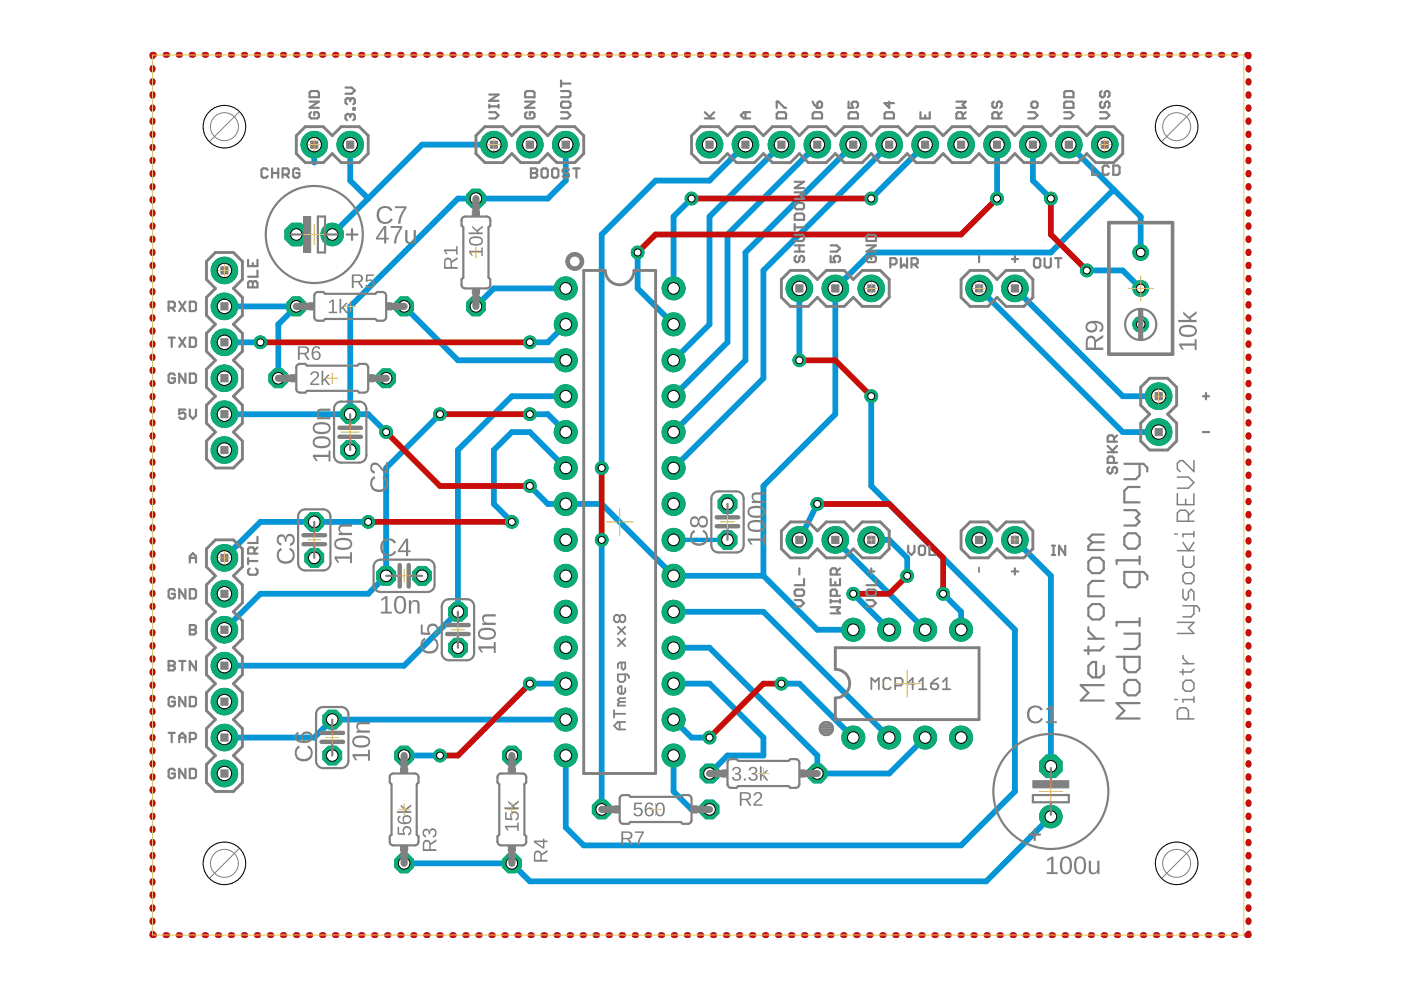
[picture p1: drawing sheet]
<svg xmlns="http://www.w3.org/2000/svg" width="297mm" height="210mm" viewBox="0 0 297 210" stroke-linecap="round" stroke-linejoin="round" font-family="sans-serif">
<g fill="none" stroke="#0696d7" stroke-width="1.2">
<path d="M32.3 14.4v.4M32.3 17.2v.3M32.3 20v.3M32.7 11.6h-.4v.4M35.1 11.6h.3M37.9 11.6h.3M40.6 11.6h.4M43.4 11.6h.3M46.2 11.6h.3M48.9 11.6h.3M51.7 11.6h.3M54.4 11.6h.4"/>
<path d="M57.2 11.6h.3M60 11.6h.3M62.7 11.6h.4M65.5 11.6h.3M68.3 11.6h.3M71 11.6h.3M73.8 11.6h.3M76.5 11.6h.4M79.3 11.6h.3M82.1 11.6h.3M84.8 11.6h.4M87.6 11.6h.3"/>
<path d="M90.4 11.6h.3M93.1 11.6h.4M95.9 11.6h.3M98.6 11.6h.4M101.4 11.6h.3M104.2 11.6h.3M106.9 11.6h.4M109.7 11.6h.3M112.5 11.6h.3M115.2 11.6h.3M118 11.6h.3M120.7 11.6h.4"/>
<path d="M123.5 11.6h.3M126.3 11.6h.3M129 11.6h.3M131.8 11.6h.3M134.6 11.6h.3M137.3 11.6h.3M140.1 11.6h.3M142.8 11.6h.4M145.6 11.6h.3M148.4 11.6h.3M151.1 11.6h.3M153.9 11.6h.3"/>
<path d="M156.7 11.6h.3M159.4 11.6h.3M162.2 11.6h.3M164.9 11.6h.4M167.7 11.6h.3M170.5 11.6h.3M173.2 11.6h.3M176 11.6h.3M178.8 11.6h.3M181.5 11.6h.3M184.3 11.6h.3M187 11.6h.4"/>
<path d="M189.8 11.6h.3M192.6 11.6h.3M195.3 11.6h.3M198.1 11.6h.3M200.9 11.6h.3M203.6 11.6h.3M206.4 11.6h.3M209.1 11.6h.4M211.9 11.6h.3M214.7 11.6h.3M217.4 11.6h.3M220.2 11.6h.3"/>
<path d="M222.9 11.6h.4M225.7 11.6h.3M228.5 11.6h.3M231.2 11.6h.4M234 11.6h.3M236.8 11.6h.3M239.5 11.6h.4M242.3 11.6h.3M245 11.6h.4M247.8 11.6h.3M250.6 11.6h.3M253.3 11.6h.4"/>
<path d="M256.1 11.6h.3M258.9 11.6h.3M261.6 11.6h.4M264.4 11.6h.3v.4M264.7 14.4v.4M264.7 17.2v.3M264.7 20v.3M32.3 22.8v.3M32.3 25.5v.4M32.3 28.3v.4M32.3 31.1v.3M32.3 33.9v.3"/>
<path d="M32.3 36.7v.3M32.3 39.4v.4M66.6 30.7v3.8M74.3 30.7v7.6l3.8 3.8M104.7 30.7h-15.2l-19.1 19M120 30.7v7.6l-3.9 3.8h-19l-22.8 22.9v22.8M158.1 30.7l-7.7 7.6h-11.4l-11.4 11.4v49.5M165.7 30.7l-15.3 15.2v22.9l-7.6 7.6M173.3 30.7l-19.1 19v22.9l-11.4 11.4M180.9 30.7l-22.8 22.8v22.9l-15.3 15.2M188.5 30.7l-26.6 26.6v22.9l-19.1 19M196.2 30.7l-11.5 11.4"/>
<path d="M211.4 30.7v11.4M219 30.7v7.6l3.8 3.8M226.6 30.7l15.3 15.2v7.6M264.7 22.8v.3M264.7 25.5v.4M264.7 28.3v.4M264.7 31.1v.3M264.7 33.9v.3M264.7 36.7v.3M264.7 39.4v.4M32.3 42.2v.4M32.3 45v.3"/>
<path d="M32.3 47.8v.3M32.3 50.5v.4M32.3 53.3v.4M32.3 56.1v.4M32.3 58.9v.3M135.2 53.5v7.7l7.6 7.6M146.6 42.1l-3.8 3.8v15.3M230.4 57.3h7.6l3.9 3.9M236.1 40.2l-13.3 13.3h-38.1l-7.6 7.7v26.6l-15.2 15.2v19.1M264.7 42.2v.4M264.7 45v.3M264.7 47.8v.3"/>
<path d="M264.7 50.5v.4M264.7 53.3v.4M264.7 56.1v.4M264.7 58.9v.3M32.3 61.7v.3M32.3 64.5v.3M32.3 67.2v.4M32.3 70v.4M32.3 72.8v.4M32.3 75.6v.3M32.3 78.4v.3M47.6 65h15.2l-3.8 3.8v11.4"/>
<path d="M47.6 72.6h7.6M85.7 65l11.4 11.4h22.9M120 61.2h-15.3l-3.8 3.8M120 68.8l-3.9 3.8h-3.8M169.5 61.2v15.2M207.6 61.2l30.4 30.4h7.7M215.2 61.2l22.8 22.8h7.7M264.7 61.7v.3M264.7 64.5v.3M264.7 67.2v.4M264.7 70v.4M264.7 72.8v.4"/>
<path d="M264.7 75.6v.3M264.7 78.4v.3M32.3 81.2v.3M32.3 83.9v.4M32.3 86.7v.4M32.3 89.5v.3M32.3 92.3v.3M32.3 95v.4M32.3 97.8v.4M47.6 87.8h30.5l3.8 3.8M93.3 87.8l-11.4 11.4v22.9l-3.8 3.8h-22.9l-7.6 7.6M112.3 87.8h3.8l3.9 3.8"/>
<path d="M120 99.2l-7.7-7.6h-3.8l-3.8 3.8v11.4l3.8 3.9M120 84h-11.5l-11.4 11.4v34.3l-11.4 11.4h-38.1M184.7 84v19l30.5 30.5v34.3l-11.4 11.4h-80l-3.8-3.8v-15.2M264.7 81.2v.3M264.7 83.9v.4M264.7 86.7v.4M264.7 89.5v.3M264.7 92.3v.3M264.7 95v.4M264.7 97.8v.4M32.3 100.6v.3M32.3 103.4v.3"/>
<path d="M32.3 106.2v.3M32.3 108.9v.4M32.3 111.7v.4M32.3 114.5v.4M32.3 117.3v.3M78.1 110.7h-22.9l-7.6 7.6M112.3 103l3.8 3.8h11.5l15.2 15.3h19.1M127.6 114.5v57.1M173.3 106.8l-3.8 7.7M177.1 114.5l19.1 19M184.7 114.5h3.8l3.8 3.8v3.8M215.2 114.5l7.6 7.6v40.4"/>
<path d="M264.7 100.6v.3M264.7 103.4v.3M264.7 106.2v.3M264.7 108.9v.4M264.7 111.7v.4M264.7 114.5v.4M264.7 117.3v.3M32.3 120.1v.3M32.3 122.9v.3M32.3 125.6v.4M32.3 128.4v.4M32.3 131.2v.3"/>
<path d="M32.3 134v.3M32.3 136.8v.3M32.3 139.5v.4M142.8 129.7h19.1l26.6 26.7M142.8 137.3h7.6l22.9 22.9v3.8h15.2l7.7-7.6M161.9 122.1l11.4 11.4h7.6M180.9 125.9l7.6 7.6M200 125.9l3.8 3.8v3.8M264.7 120.1v.3M264.7 122.9v.3M264.7 125.6v.4M264.7 128.4v.4"/>
<path d="M264.7 131.2v.3M264.7 134v.3M264.7 136.8v.3M264.7 139.5v.4M32.3 142.3v.4M32.3 145.1v.3M32.3 147.9v.3M32.3 150.7v.3M32.3 153.4v.4M32.3 156.2v.4M32.3 159v.3M112.3 144.9h7.7"/>
<path d="M120 152.6h-49.6l-3.8 3.8h-19M142.8 144.9h7.6l11.5 11.5v3.8h-7.7l-3.8 3.8M142.8 152.6l3.8 3.8h3.8M165.7 144.9h3.8l11.4 11.5M264.7 142.3v.4M264.7 145.1v.3M264.7 147.9v.3M264.7 150.7v.3M264.7 153.4v.4M264.7 156.2v.4M264.7 159v.3M32.3 161.8v.3"/>
<path d="M32.3 164.6v.3M32.3 167.3v.4M32.3 170.1v.4M32.3 172.9v.3M32.3 175.7v.3M32.3 178.5v.3M85.7 160.2h7.6M142.8 160.2v7.6l3.8 3.8h3.8M222.8 173.1l-13.7 13.8h-96.8l-3.8-3.9h-22.8M264.7 161.8v.3M264.7 164.6v.3M264.7 167.3v.4"/>
<path d="M264.7 170.1v.4M264.7 172.9v.3M264.7 175.7v.3M264.7 178.5v.3M32.3 181.3v.3M32.3 184v.4M32.3 186.8v.4M32.3 189.6v.3M32.3 192.4v.3M32.3 195.2v.3M32.3 197.9v.4h.4M35.1 198.3h.3"/>
<path d="M37.9 198.3h.3M40.6 198.3h.4M43.4 198.3h.3M46.2 198.3h.3M48.9 198.3h.3M51.7 198.3h.3M54.4 198.3h.4M57.2 198.3h.3M60 198.3h.3M62.7 198.3h.4M65.5 198.3h.3M68.3 198.3h.3"/>
<path d="M71 198.3h.3M73.8 198.3h.3M76.5 198.3h.4M79.3 198.3h.3M82.1 198.3h.3M84.8 198.3h.4M87.6 198.3h.3M90.4 198.3h.3M93.1 198.3h.4M95.9 198.3h.3M98.6 198.3h.4M101.4 198.3h.3"/>
<path d="M104.2 198.3h.3M106.9 198.3h.4M109.7 198.3h.3M112.5 198.3h.3M115.2 198.3h.3M118 198.3h.3M120.7 198.3h.4M123.5 198.3h.3M126.3 198.3h.3M129 198.3h.3M131.8 198.3h.3M134.6 198.3h.3"/>
<path d="M137.3 198.3h.3M140.1 198.3h.3M142.8 198.3h.4M145.6 198.3h.3M148.4 198.3h.3M151.1 198.3h.3M153.9 198.3h.3M156.7 198.3h.3M159.4 198.3h.3M162.2 198.3h.3M164.9 198.3h.4M167.7 198.3h.3"/>
<path d="M170.5 198.3h.3M173.2 198.3h.3M176 198.3h.3M178.8 198.3h.3M181.5 198.3h.3M184.3 198.3h.3M187 198.3h.4M189.8 198.3h.3M192.6 198.3h.3M195.3 198.3h.3M198.1 198.3h.3M200.9 198.3h.3"/>
<path d="M203.6 198.3h.3M206.4 198.3h.3M209.1 198.3h.4M211.9 198.3h.3M214.7 198.3h.3M217.4 198.3h.3M220.2 198.3h.3M222.9 198.3h.4M225.7 198.3h.3M228.5 198.3h.3M231.2 198.3h.4M234 198.3h.3"/>
<path d="M236.8 198.3h.3M239.5 198.3h.4M242.3 198.3h.3M245 198.3h.4M247.8 198.3h.3M250.6 198.3h.3M253.3 198.3h.4M256.1 198.3h.3M258.9 198.3h.3M261.6 198.3h.4M264.7 197.9v.4h-.3M264.7 181.3v.3"/>
<path d="M264.7 184v.4M264.7 186.8v.4M264.7 189.6v.3M264.7 192.4v.3M264.7 195.2v.3"/>
</g>
<path d="M142.8 114.5h11.4" fill="none" stroke="#0696d7" stroke-width=".93"/>
<circle cx="47.6" cy="57.3" r="2.82" fill="#0dab76" stroke="#0dab76" stroke-width=".21"/>
<circle cx="47.6" cy="57.3" r="1.52" fill="#fff" stroke="#000" stroke-width=".21"/>
<circle cx="47.6" cy="65" r="2.82" fill="#0dab76" stroke="#0dab76" stroke-width=".21"/>
<circle cx="47.6" cy="65" r="1.52" fill="#fff" stroke="#000" stroke-width=".21"/>
<circle cx="47.6" cy="72.6" r="2.82" fill="#0dab76" stroke="#0dab76" stroke-width=".21"/>
<circle cx="47.6" cy="72.6" r="1.52" fill="#fff" stroke="#000" stroke-width=".21"/>
<circle cx="47.6" cy="80.2" r="2.82" fill="#0dab76" stroke="#0dab76" stroke-width=".21"/>
<circle cx="47.6" cy="80.2" r="1.52" fill="#fff" stroke="#000" stroke-width=".21"/>
<circle cx="47.6" cy="87.8" r="2.82" fill="#0dab76" stroke="#0dab76" stroke-width=".21"/>
<circle cx="47.6" cy="87.8" r="1.52" fill="#fff" stroke="#000" stroke-width=".21"/>
<circle cx="47.6" cy="95.4" r="2.82" fill="#0dab76" stroke="#0dab76" stroke-width=".21"/>
<circle cx="47.6" cy="95.4" r="1.52" fill="#fff" stroke="#000" stroke-width=".21"/>
<circle cx="104.7" cy="30.7" r="2.82" fill="#0dab76" stroke="#0dab76" stroke-width=".21"/>
<circle cx="104.7" cy="30.7" r="1.52" fill="#fff" stroke="#000" stroke-width=".21"/>
<circle cx="112.3" cy="30.7" r="2.82" fill="#0dab76" stroke="#0dab76" stroke-width=".21"/>
<circle cx="112.3" cy="30.7" r="1.52" fill="#fff" stroke="#000" stroke-width=".21"/>
<circle cx="120" cy="30.7" r="2.82" fill="#0dab76" stroke="#0dab76" stroke-width=".21"/>
<circle cx="120" cy="30.7" r="1.52" fill="#fff" stroke="#000" stroke-width=".21"/>
<circle cx="222.8" cy="162.5" r="2.59" fill="#0dab76" stroke="#0dab76" stroke-width=".21"/>
<circle cx="222.8" cy="162.5" r="1.23" fill="#fff" stroke="#000" stroke-width=".21"/>
<circle cx="222.8" cy="173.1" r="2.39" fill="#0dab76" stroke="#0dab76" stroke-width=".21"/>
<circle cx="222.8" cy="173.1" r="1.23" fill="#fff" stroke="#000" stroke-width=".21"/>
<circle cx="74.3" cy="87.8" r="2.15" fill="#0dab76" stroke="#0dab76" stroke-width=".21"/>
<circle cx="74.3" cy="87.8" r="1.23" fill="#fff" stroke="#000" stroke-width=".21"/>
<circle cx="74.3" cy="95.4" r="2.15" fill="#0dab76" stroke="#0dab76" stroke-width=".21"/>
<circle cx="74.3" cy="95.4" r="1.23" fill="#fff" stroke="#000" stroke-width=".21"/>
<circle cx="66.6" cy="118.3" r="2.15" fill="#0dab76" stroke="#0dab76" stroke-width=".21"/>
<circle cx="66.6" cy="118.3" r="1.23" fill="#fff" stroke="#000" stroke-width=".21"/>
<circle cx="66.6" cy="110.7" r="2.15" fill="#0dab76" stroke="#0dab76" stroke-width=".21"/>
<circle cx="66.6" cy="110.7" r="1.23" fill="#fff" stroke="#000" stroke-width=".21"/>
<circle cx="81.9" cy="122.1" r="2.15" fill="#0dab76" stroke="#0dab76" stroke-width=".21"/>
<circle cx="81.9" cy="122.1" r="1.23" fill="#fff" stroke="#000" stroke-width=".21"/>
<circle cx="89.5" cy="122.1" r="2.15" fill="#0dab76" stroke="#0dab76" stroke-width=".21"/>
<circle cx="89.5" cy="122.1" r="1.23" fill="#fff" stroke="#000" stroke-width=".21"/>
<circle cx="97.1" cy="137.3" r="2.15" fill="#0dab76" stroke="#0dab76" stroke-width=".21"/>
<circle cx="97.1" cy="137.3" r="1.23" fill="#fff" stroke="#000" stroke-width=".21"/>
<circle cx="97.1" cy="129.7" r="2.15" fill="#0dab76" stroke="#0dab76" stroke-width=".21"/>
<circle cx="97.1" cy="129.7" r="1.23" fill="#fff" stroke="#000" stroke-width=".21"/>
<circle cx="70.4" cy="160.2" r="2.15" fill="#0dab76" stroke="#0dab76" stroke-width=".21"/>
<circle cx="70.4" cy="160.2" r="1.23" fill="#fff" stroke="#000" stroke-width=".21"/>
<circle cx="70.4" cy="152.6" r="2.15" fill="#0dab76" stroke="#0dab76" stroke-width=".21"/>
<circle cx="70.4" cy="152.6" r="1.23" fill="#fff" stroke="#000" stroke-width=".21"/>
<circle cx="62.8" cy="49.7" r="2.59" fill="#0dab76" stroke="#0dab76" stroke-width=".21"/>
<circle cx="62.8" cy="49.7" r="1.23" fill="#fff" stroke="#000" stroke-width=".21"/>
<circle cx="70.4" cy="49.7" r="2.39" fill="#0dab76" stroke="#0dab76" stroke-width=".21"/>
<circle cx="70.4" cy="49.7" r="1.23" fill="#fff" stroke="#000" stroke-width=".21"/>
<circle cx="66.6" cy="30.7" r="2.82" fill="#0dab76" stroke="#0dab76" stroke-width=".21"/>
<circle cx="66.6" cy="30.7" r="1.52" fill="#fff" stroke="#000" stroke-width=".21"/>
<circle cx="74.3" cy="30.7" r="2.82" fill="#0dab76" stroke="#0dab76" stroke-width=".21"/>
<circle cx="74.3" cy="30.7" r="1.52" fill="#fff" stroke="#000" stroke-width=".21"/>
<circle cx="47.6" cy="118.3" r="2.82" fill="#0dab76" stroke="#0dab76" stroke-width=".21"/>
<circle cx="47.6" cy="118.3" r="1.52" fill="#fff" stroke="#000" stroke-width=".21"/>
<circle cx="47.6" cy="125.9" r="2.82" fill="#0dab76" stroke="#0dab76" stroke-width=".21"/>
<circle cx="47.6" cy="125.9" r="1.52" fill="#fff" stroke="#000" stroke-width=".21"/>
<circle cx="47.6" cy="133.5" r="2.82" fill="#0dab76" stroke="#0dab76" stroke-width=".21"/>
<circle cx="47.6" cy="133.5" r="1.52" fill="#fff" stroke="#000" stroke-width=".21"/>
<circle cx="47.6" cy="141.1" r="2.82" fill="#0dab76" stroke="#0dab76" stroke-width=".21"/>
<circle cx="47.6" cy="141.1" r="1.52" fill="#fff" stroke="#000" stroke-width=".21"/>
<circle cx="47.6" cy="148.8" r="2.82" fill="#0dab76" stroke="#0dab76" stroke-width=".21"/>
<circle cx="47.6" cy="148.8" r="1.52" fill="#fff" stroke="#000" stroke-width=".21"/>
<circle cx="47.6" cy="156.4" r="2.82" fill="#0dab76" stroke="#0dab76" stroke-width=".21"/>
<circle cx="47.6" cy="156.4" r="1.52" fill="#fff" stroke="#000" stroke-width=".21"/>
<circle cx="47.6" cy="164" r="2.82" fill="#0dab76" stroke="#0dab76" stroke-width=".21"/>
<circle cx="47.6" cy="164" r="1.52" fill="#fff" stroke="#000" stroke-width=".21"/>
<circle cx="215.2" cy="114.5" r="2.82" fill="#0dab76" stroke="#0dab76" stroke-width=".21"/>
<circle cx="215.2" cy="114.5" r="1.52" fill="#fff" stroke="#000" stroke-width=".21"/>
<circle cx="207.6" cy="114.5" r="2.82" fill="#0dab76" stroke="#0dab76" stroke-width=".21"/>
<circle cx="207.6" cy="114.5" r="1.52" fill="#fff" stroke="#000" stroke-width=".21"/>
<circle cx="234.2" cy="30.7" r="2.82" fill="#0dab76" stroke="#0dab76" stroke-width=".21"/>
<circle cx="234.2" cy="30.7" r="1.52" fill="#fff" stroke="#000" stroke-width=".21"/>
<circle cx="226.6" cy="30.7" r="2.82" fill="#0dab76" stroke="#0dab76" stroke-width=".21"/>
<circle cx="226.6" cy="30.7" r="1.52" fill="#fff" stroke="#000" stroke-width=".21"/>
<circle cx="219" cy="30.7" r="2.82" fill="#0dab76" stroke="#0dab76" stroke-width=".21"/>
<circle cx="219" cy="30.7" r="1.52" fill="#fff" stroke="#000" stroke-width=".21"/>
<circle cx="211.4" cy="30.7" r="2.82" fill="#0dab76" stroke="#0dab76" stroke-width=".21"/>
<circle cx="211.4" cy="30.7" r="1.52" fill="#fff" stroke="#000" stroke-width=".21"/>
<circle cx="203.8" cy="30.7" r="2.82" fill="#0dab76" stroke="#0dab76" stroke-width=".21"/>
<circle cx="203.8" cy="30.7" r="1.52" fill="#fff" stroke="#000" stroke-width=".21"/>
<circle cx="196.2" cy="30.7" r="2.82" fill="#0dab76" stroke="#0dab76" stroke-width=".21"/>
<circle cx="196.2" cy="30.7" r="1.52" fill="#fff" stroke="#000" stroke-width=".21"/>
<circle cx="188.5" cy="30.7" r="2.82" fill="#0dab76" stroke="#0dab76" stroke-width=".21"/>
<circle cx="188.5" cy="30.7" r="1.52" fill="#fff" stroke="#000" stroke-width=".21"/>
<circle cx="180.9" cy="30.7" r="2.82" fill="#0dab76" stroke="#0dab76" stroke-width=".21"/>
<circle cx="180.9" cy="30.7" r="1.52" fill="#fff" stroke="#000" stroke-width=".21"/>
<circle cx="173.3" cy="30.7" r="2.82" fill="#0dab76" stroke="#0dab76" stroke-width=".21"/>
<circle cx="173.3" cy="30.7" r="1.52" fill="#fff" stroke="#000" stroke-width=".21"/>
<circle cx="165.7" cy="30.7" r="2.82" fill="#0dab76" stroke="#0dab76" stroke-width=".21"/>
<circle cx="165.7" cy="30.7" r="1.52" fill="#fff" stroke="#000" stroke-width=".21"/>
<circle cx="158.1" cy="30.7" r="2.82" fill="#0dab76" stroke="#0dab76" stroke-width=".21"/>
<circle cx="158.1" cy="30.7" r="1.52" fill="#fff" stroke="#000" stroke-width=".21"/>
<circle cx="150.4" cy="30.7" r="2.82" fill="#0dab76" stroke="#0dab76" stroke-width=".21"/>
<circle cx="150.4" cy="30.7" r="1.52" fill="#fff" stroke="#000" stroke-width=".21"/>
<circle cx="180.9" cy="156.4" r="2.43" fill="#0dab76" stroke="#0dab76" stroke-width=".21"/>
<circle cx="180.9" cy="156.4" r="1.23" fill="#fff" stroke="#000" stroke-width=".21"/>
<circle cx="188.5" cy="156.4" r="2.43" fill="#0dab76" stroke="#0dab76" stroke-width=".21"/>
<circle cx="188.5" cy="156.4" r="1.23" fill="#fff" stroke="#000" stroke-width=".21"/>
<circle cx="188.5" cy="133.5" r="2.43" fill="#0dab76" stroke="#0dab76" stroke-width=".21"/>
<circle cx="188.5" cy="133.5" r="1.23" fill="#fff" stroke="#000" stroke-width=".21"/>
<circle cx="180.9" cy="133.5" r="2.43" fill="#0dab76" stroke="#0dab76" stroke-width=".21"/>
<circle cx="180.9" cy="133.5" r="1.23" fill="#fff" stroke="#000" stroke-width=".21"/>
<circle cx="196.2" cy="156.4" r="2.43" fill="#0dab76" stroke="#0dab76" stroke-width=".21"/>
<circle cx="196.2" cy="156.4" r="1.23" fill="#fff" stroke="#000" stroke-width=".21"/>
<circle cx="203.8" cy="156.4" r="2.43" fill="#0dab76" stroke="#0dab76" stroke-width=".21"/>
<circle cx="203.8" cy="156.4" r="1.23" fill="#fff" stroke="#000" stroke-width=".21"/>
<circle cx="196.2" cy="133.5" r="2.43" fill="#0dab76" stroke="#0dab76" stroke-width=".21"/>
<circle cx="196.2" cy="133.5" r="1.23" fill="#fff" stroke="#000" stroke-width=".21"/>
<circle cx="203.8" cy="133.5" r="2.43" fill="#0dab76" stroke="#0dab76" stroke-width=".21"/>
<circle cx="203.8" cy="133.5" r="1.23" fill="#fff" stroke="#000" stroke-width=".21"/>
<circle cx="207.6" cy="61.2" r="2.82" fill="#0dab76" stroke="#0dab76" stroke-width=".21"/>
<circle cx="207.6" cy="61.2" r="1.52" fill="#fff" stroke="#000" stroke-width=".21"/>
<circle cx="215.2" cy="61.2" r="2.82" fill="#0dab76" stroke="#0dab76" stroke-width=".21"/>
<circle cx="215.2" cy="61.2" r="1.52" fill="#fff" stroke="#000" stroke-width=".21"/>
<circle cx="184.7" cy="61.2" r="2.82" fill="#0dab76" stroke="#0dab76" stroke-width=".21"/>
<circle cx="184.7" cy="61.2" r="1.52" fill="#fff" stroke="#000" stroke-width=".21"/>
<circle cx="177.1" cy="61.2" r="2.82" fill="#0dab76" stroke="#0dab76" stroke-width=".21"/>
<circle cx="177.1" cy="61.2" r="1.52" fill="#fff" stroke="#000" stroke-width=".21"/>
<circle cx="169.5" cy="61.2" r="2.82" fill="#0dab76" stroke="#0dab76" stroke-width=".21"/>
<circle cx="169.5" cy="61.2" r="1.52" fill="#fff" stroke="#000" stroke-width=".21"/>
<circle cx="100.9" cy="65" r="2.15" fill="#0dab76" stroke="#0dab76" stroke-width=".21"/>
<circle cx="100.9" cy="65" r="1.23" fill="#fff" stroke="#000" stroke-width=".21"/>
<circle cx="100.9" cy="42.1" r="2.15" fill="#0dab76" stroke="#0dab76" stroke-width=".21"/>
<circle cx="100.9" cy="42.1" r="1.23" fill="#fff" stroke="#000" stroke-width=".21"/>
<circle cx="173.3" cy="164" r="2.15" fill="#0dab76" stroke="#0dab76" stroke-width=".21"/>
<circle cx="173.3" cy="164" r="1.23" fill="#fff" stroke="#000" stroke-width=".21"/>
<circle cx="150.4" cy="164" r="2.15" fill="#0dab76" stroke="#0dab76" stroke-width=".21"/>
<circle cx="150.4" cy="164" r="1.23" fill="#fff" stroke="#000" stroke-width=".21"/>
<circle cx="85.7" cy="160.2" r="2.15" fill="#0dab76" stroke="#0dab76" stroke-width=".21"/>
<circle cx="85.7" cy="160.2" r="1.23" fill="#fff" stroke="#000" stroke-width=".21"/>
<circle cx="85.7" cy="183" r="2.15" fill="#0dab76" stroke="#0dab76" stroke-width=".21"/>
<circle cx="85.7" cy="183" r="1.23" fill="#fff" stroke="#000" stroke-width=".21"/>
<circle cx="108.5" cy="183" r="2.15" fill="#0dab76" stroke="#0dab76" stroke-width=".21"/>
<circle cx="108.5" cy="183" r="1.23" fill="#fff" stroke="#000" stroke-width=".21"/>
<circle cx="108.5" cy="160.2" r="2.15" fill="#0dab76" stroke="#0dab76" stroke-width=".21"/>
<circle cx="108.5" cy="160.2" r="1.23" fill="#fff" stroke="#000" stroke-width=".21"/>
<circle cx="62.8" cy="65" r="2.15" fill="#0dab76" stroke="#0dab76" stroke-width=".21"/>
<circle cx="62.8" cy="65" r="1.23" fill="#fff" stroke="#000" stroke-width=".21"/>
<circle cx="85.7" cy="65" r="2.15" fill="#0dab76" stroke="#0dab76" stroke-width=".21"/>
<circle cx="85.7" cy="65" r="1.23" fill="#fff" stroke="#000" stroke-width=".21"/>
<circle cx="59" cy="80.2" r="2.15" fill="#0dab76" stroke="#0dab76" stroke-width=".21"/>
<circle cx="59" cy="80.2" r="1.23" fill="#fff" stroke="#000" stroke-width=".21"/>
<circle cx="81.9" cy="80.2" r="2.15" fill="#0dab76" stroke="#0dab76" stroke-width=".21"/>
<circle cx="81.9" cy="80.2" r="1.23" fill="#fff" stroke="#000" stroke-width=".21"/>
<circle cx="127.6" cy="171.6" r="2.15" fill="#0dab76" stroke="#0dab76" stroke-width=".21"/>
<circle cx="127.6" cy="171.6" r="1.23" fill="#fff" stroke="#000" stroke-width=".21"/>
<circle cx="150.4" cy="171.6" r="2.15" fill="#0dab76" stroke="#0dab76" stroke-width=".21"/>
<circle cx="150.4" cy="171.6" r="1.23" fill="#fff" stroke="#000" stroke-width=".21"/>
<circle cx="241.9" cy="68.8" r="1.67" fill="#0dab76" stroke="#0dab76" stroke-width=".21"/>
<circle cx="241.9" cy="68.8" r=".91" fill="#fff" stroke="#000" stroke-width=".21"/>
<circle cx="241.9" cy="61.2" r="1.67" fill="#0dab76" stroke="#0dab76" stroke-width=".21"/>
<circle cx="241.9" cy="61.2" r=".91" fill="#fff" stroke="#000" stroke-width=".21"/>
<circle cx="241.9" cy="53.5" r="1.67" fill="#0dab76" stroke="#0dab76" stroke-width=".21"/>
<circle cx="241.9" cy="53.5" r=".91" fill="#fff" stroke="#000" stroke-width=".21"/>
<circle cx="245.7" cy="84" r="2.82" fill="#0dab76" stroke="#0dab76" stroke-width=".21"/>
<circle cx="245.7" cy="84" r="1.52" fill="#fff" stroke="#000" stroke-width=".21"/>
<circle cx="245.7" cy="91.6" r="2.82" fill="#0dab76" stroke="#0dab76" stroke-width=".21"/>
<circle cx="245.7" cy="91.6" r="1.52" fill="#fff" stroke="#000" stroke-width=".21"/>
<circle cx="120" cy="61.2" r="2.43" fill="#0dab76" stroke="#0dab76" stroke-width=".21"/>
<circle cx="120" cy="61.2" r="1.23" fill="#fff" stroke="#000" stroke-width=".21"/>
<circle cx="120" cy="68.8" r="2.43" fill="#0dab76" stroke="#0dab76" stroke-width=".21"/>
<circle cx="120" cy="68.8" r="1.23" fill="#fff" stroke="#000" stroke-width=".21"/>
<circle cx="120" cy="76.4" r="2.43" fill="#0dab76" stroke="#0dab76" stroke-width=".21"/>
<circle cx="120" cy="76.4" r="1.23" fill="#fff" stroke="#000" stroke-width=".21"/>
<circle cx="120" cy="84" r="2.43" fill="#0dab76" stroke="#0dab76" stroke-width=".21"/>
<circle cx="120" cy="84" r="1.23" fill="#fff" stroke="#000" stroke-width=".21"/>
<circle cx="120" cy="91.6" r="2.43" fill="#0dab76" stroke="#0dab76" stroke-width=".21"/>
<circle cx="120" cy="91.6" r="1.23" fill="#fff" stroke="#000" stroke-width=".21"/>
<circle cx="120" cy="99.2" r="2.43" fill="#0dab76" stroke="#0dab76" stroke-width=".21"/>
<circle cx="120" cy="99.2" r="1.23" fill="#fff" stroke="#000" stroke-width=".21"/>
<circle cx="120" cy="106.8" r="2.43" fill="#0dab76" stroke="#0dab76" stroke-width=".21"/>
<circle cx="120" cy="106.8" r="1.23" fill="#fff" stroke="#000" stroke-width=".21"/>
<circle cx="120" cy="114.5" r="2.43" fill="#0dab76" stroke="#0dab76" stroke-width=".21"/>
<circle cx="120" cy="114.5" r="1.23" fill="#fff" stroke="#000" stroke-width=".21"/>
<circle cx="120" cy="122.1" r="2.43" fill="#0dab76" stroke="#0dab76" stroke-width=".21"/>
<circle cx="120" cy="122.1" r="1.23" fill="#fff" stroke="#000" stroke-width=".21"/>
<circle cx="120" cy="129.7" r="2.43" fill="#0dab76" stroke="#0dab76" stroke-width=".21"/>
<circle cx="120" cy="129.7" r="1.23" fill="#fff" stroke="#000" stroke-width=".21"/>
<circle cx="120" cy="137.3" r="2.43" fill="#0dab76" stroke="#0dab76" stroke-width=".21"/>
<circle cx="120" cy="137.3" r="1.23" fill="#fff" stroke="#000" stroke-width=".21"/>
<circle cx="120" cy="144.9" r="2.43" fill="#0dab76" stroke="#0dab76" stroke-width=".21"/>
<circle cx="120" cy="144.9" r="1.23" fill="#fff" stroke="#000" stroke-width=".21"/>
<circle cx="120" cy="152.6" r="2.43" fill="#0dab76" stroke="#0dab76" stroke-width=".21"/>
<circle cx="120" cy="152.6" r="1.23" fill="#fff" stroke="#000" stroke-width=".21"/>
<circle cx="120" cy="160.2" r="2.43" fill="#0dab76" stroke="#0dab76" stroke-width=".21"/>
<circle cx="120" cy="160.2" r="1.23" fill="#fff" stroke="#000" stroke-width=".21"/>
<circle cx="142.8" cy="160.2" r="2.43" fill="#0dab76" stroke="#0dab76" stroke-width=".21"/>
<circle cx="142.8" cy="160.2" r="1.23" fill="#fff" stroke="#000" stroke-width=".21"/>
<circle cx="142.8" cy="152.6" r="2.43" fill="#0dab76" stroke="#0dab76" stroke-width=".21"/>
<circle cx="142.8" cy="152.6" r="1.23" fill="#fff" stroke="#000" stroke-width=".21"/>
<circle cx="142.8" cy="144.9" r="2.43" fill="#0dab76" stroke="#0dab76" stroke-width=".21"/>
<circle cx="142.8" cy="144.9" r="1.23" fill="#fff" stroke="#000" stroke-width=".21"/>
<circle cx="142.8" cy="137.3" r="2.43" fill="#0dab76" stroke="#0dab76" stroke-width=".21"/>
<circle cx="142.8" cy="137.3" r="1.23" fill="#fff" stroke="#000" stroke-width=".21"/>
<circle cx="142.8" cy="129.7" r="2.43" fill="#0dab76" stroke="#0dab76" stroke-width=".21"/>
<circle cx="142.8" cy="129.7" r="1.23" fill="#fff" stroke="#000" stroke-width=".21"/>
<circle cx="142.8" cy="122.1" r="2.43" fill="#0dab76" stroke="#0dab76" stroke-width=".21"/>
<circle cx="142.8" cy="122.1" r="1.23" fill="#fff" stroke="#000" stroke-width=".21"/>
<circle cx="142.8" cy="114.5" r="2.43" fill="#0dab76" stroke="#0dab76" stroke-width=".21"/>
<circle cx="142.8" cy="114.5" r="1.23" fill="#fff" stroke="#000" stroke-width=".21"/>
<circle cx="142.8" cy="106.8" r="2.43" fill="#0dab76" stroke="#0dab76" stroke-width=".21"/>
<circle cx="142.8" cy="106.8" r="1.23" fill="#fff" stroke="#000" stroke-width=".21"/>
<circle cx="142.8" cy="99.2" r="2.43" fill="#0dab76" stroke="#0dab76" stroke-width=".21"/>
<circle cx="142.8" cy="99.2" r="1.23" fill="#fff" stroke="#000" stroke-width=".21"/>
<circle cx="142.8" cy="91.6" r="2.43" fill="#0dab76" stroke="#0dab76" stroke-width=".21"/>
<circle cx="142.8" cy="91.6" r="1.23" fill="#fff" stroke="#000" stroke-width=".21"/>
<circle cx="142.8" cy="84" r="2.43" fill="#0dab76" stroke="#0dab76" stroke-width=".21"/>
<circle cx="142.8" cy="84" r="1.23" fill="#fff" stroke="#000" stroke-width=".21"/>
<circle cx="142.8" cy="76.4" r="2.43" fill="#0dab76" stroke="#0dab76" stroke-width=".21"/>
<circle cx="142.8" cy="76.4" r="1.23" fill="#fff" stroke="#000" stroke-width=".21"/>
<circle cx="142.8" cy="68.8" r="2.43" fill="#0dab76" stroke="#0dab76" stroke-width=".21"/>
<circle cx="142.8" cy="68.8" r="1.23" fill="#fff" stroke="#000" stroke-width=".21"/>
<circle cx="142.8" cy="61.2" r="2.43" fill="#0dab76" stroke="#0dab76" stroke-width=".21"/>
<circle cx="142.8" cy="61.2" r="1.23" fill="#fff" stroke="#000" stroke-width=".21"/>
<circle cx="184.7" cy="114.5" r="2.82" fill="#0dab76" stroke="#0dab76" stroke-width=".21"/>
<circle cx="184.7" cy="114.5" r="1.52" fill="#fff" stroke="#000" stroke-width=".21"/>
<circle cx="177.1" cy="114.5" r="2.82" fill="#0dab76" stroke="#0dab76" stroke-width=".21"/>
<circle cx="177.1" cy="114.5" r="1.52" fill="#fff" stroke="#000" stroke-width=".21"/>
<circle cx="169.5" cy="114.5" r="2.82" fill="#0dab76" stroke="#0dab76" stroke-width=".21"/>
<circle cx="169.5" cy="114.5" r="1.52" fill="#fff" stroke="#000" stroke-width=".21"/>
<circle cx="154.2" cy="114.5" r="2.15" fill="#0dab76" stroke="#0dab76" stroke-width=".21"/>
<circle cx="154.2" cy="114.5" r="1.23" fill="#fff" stroke="#000" stroke-width=".21"/>
<circle cx="154.2" cy="106.8" r="2.15" fill="#0dab76" stroke="#0dab76" stroke-width=".21"/>
<circle cx="154.2" cy="106.8" r="1.23" fill="#fff" stroke="#000" stroke-width=".21"/>
<circle cx="81.9" cy="91.6" r="1.35" fill="#0dab76" stroke="#0dab76" stroke-width=".21"/>
<circle cx="81.9" cy="91.6" r=".74" fill="#fff" stroke="#000" stroke-width=".21"/>
<circle cx="112.3" cy="103" r="1.35" fill="#0dab76" stroke="#0dab76" stroke-width=".21"/>
<circle cx="112.3" cy="103" r=".74" fill="#fff" stroke="#000" stroke-width=".21"/>
<circle cx="165.7" cy="144.9" r="1.35" fill="#0dab76" stroke="#0dab76" stroke-width=".21"/>
<circle cx="165.7" cy="144.9" r=".74" fill="#fff" stroke="#000" stroke-width=".21"/>
<circle cx="150.4" cy="156.4" r="1.35" fill="#0dab76" stroke="#0dab76" stroke-width=".21"/>
<circle cx="150.4" cy="156.4" r=".74" fill="#fff" stroke="#000" stroke-width=".21"/>
<circle cx="180.9" cy="125.9" r="1.35" fill="#0dab76" stroke="#0dab76" stroke-width=".21"/>
<circle cx="180.9" cy="125.9" r=".74" fill="#fff" stroke="#000" stroke-width=".21"/>
<circle cx="192.3" cy="122.1" r="1.35" fill="#0dab76" stroke="#0dab76" stroke-width=".21"/>
<circle cx="192.3" cy="122.1" r=".74" fill="#fff" stroke="#000" stroke-width=".21"/>
<circle cx="200" cy="125.9" r="1.35" fill="#0dab76" stroke="#0dab76" stroke-width=".21"/>
<circle cx="200" cy="125.9" r=".74" fill="#fff" stroke="#000" stroke-width=".21"/>
<circle cx="173.3" cy="106.8" r="1.35" fill="#0dab76" stroke="#0dab76" stroke-width=".21"/>
<circle cx="173.3" cy="106.8" r=".74" fill="#fff" stroke="#000" stroke-width=".21"/>
<circle cx="184.7" cy="84" r="1.35" fill="#0dab76" stroke="#0dab76" stroke-width=".21"/>
<circle cx="184.7" cy="84" r=".74" fill="#fff" stroke="#000" stroke-width=".21"/>
<circle cx="169.5" cy="76.4" r="1.35" fill="#0dab76" stroke="#0dab76" stroke-width=".21"/>
<circle cx="169.5" cy="76.4" r=".74" fill="#fff" stroke="#000" stroke-width=".21"/>
<circle cx="93.3" cy="160.2" r="1.35" fill="#0dab76" stroke="#0dab76" stroke-width=".21"/>
<circle cx="93.3" cy="160.2" r=".74" fill="#fff" stroke="#000" stroke-width=".21"/>
<circle cx="112.3" cy="144.9" r="1.35" fill="#0dab76" stroke="#0dab76" stroke-width=".21"/>
<circle cx="112.3" cy="144.9" r=".74" fill="#fff" stroke="#000" stroke-width=".21"/>
<circle cx="78.1" cy="110.7" r="1.35" fill="#0dab76" stroke="#0dab76" stroke-width=".21"/>
<circle cx="78.1" cy="110.7" r=".74" fill="#fff" stroke="#000" stroke-width=".21"/>
<circle cx="108.5" cy="110.7" r="1.35" fill="#0dab76" stroke="#0dab76" stroke-width=".21"/>
<circle cx="108.5" cy="110.7" r=".74" fill="#fff" stroke="#000" stroke-width=".21"/>
<circle cx="93.3" cy="87.8" r="1.35" fill="#0dab76" stroke="#0dab76" stroke-width=".21"/>
<circle cx="93.3" cy="87.8" r=".74" fill="#fff" stroke="#000" stroke-width=".21"/>
<circle cx="112.3" cy="87.8" r="1.35" fill="#0dab76" stroke="#0dab76" stroke-width=".21"/>
<circle cx="112.3" cy="87.8" r=".74" fill="#fff" stroke="#000" stroke-width=".21"/>
<circle cx="55.2" cy="72.6" r="1.35" fill="#0dab76" stroke="#0dab76" stroke-width=".21"/>
<circle cx="55.2" cy="72.6" r=".74" fill="#fff" stroke="#000" stroke-width=".21"/>
<circle cx="112.3" cy="72.6" r="1.35" fill="#0dab76" stroke="#0dab76" stroke-width=".21"/>
<circle cx="112.3" cy="72.6" r=".74" fill="#fff" stroke="#000" stroke-width=".21"/>
<circle cx="127.6" cy="114.5" r="1.35" fill="#0dab76" stroke="#0dab76" stroke-width=".21"/>
<circle cx="127.6" cy="114.5" r=".74" fill="#fff" stroke="#000" stroke-width=".21"/>
<circle cx="127.6" cy="99.2" r="1.35" fill="#0dab76" stroke="#0dab76" stroke-width=".21"/>
<circle cx="127.6" cy="99.2" r=".74" fill="#fff" stroke="#000" stroke-width=".21"/>
<circle cx="135.2" cy="53.5" r="1.35" fill="#0dab76" stroke="#0dab76" stroke-width=".21"/>
<circle cx="135.2" cy="53.5" r=".74" fill="#fff" stroke="#000" stroke-width=".21"/>
<circle cx="211.4" cy="42.1" r="1.35" fill="#0dab76" stroke="#0dab76" stroke-width=".21"/>
<circle cx="211.4" cy="42.1" r=".74" fill="#fff" stroke="#000" stroke-width=".21"/>
<circle cx="146.6" cy="42.1" r="1.35" fill="#0dab76" stroke="#0dab76" stroke-width=".21"/>
<circle cx="146.6" cy="42.1" r=".74" fill="#fff" stroke="#000" stroke-width=".21"/>
<circle cx="184.7" cy="42.1" r="1.35" fill="#0dab76" stroke="#0dab76" stroke-width=".21"/>
<circle cx="184.7" cy="42.1" r=".74" fill="#fff" stroke="#000" stroke-width=".21"/>
<circle cx="222.8" cy="42.1" r="1.35" fill="#0dab76" stroke="#0dab76" stroke-width=".21"/>
<circle cx="222.8" cy="42.1" r=".74" fill="#fff" stroke="#000" stroke-width=".21"/>
<circle cx="230.4" cy="57.3" r="1.35" fill="#0dab76" stroke="#0dab76" stroke-width=".21"/>
<circle cx="230.4" cy="57.3" r=".74" fill="#fff" stroke="#000" stroke-width=".21"/>
<g fill="none" stroke="#c90d0c" stroke-width="1.2">
<path d="M32.3 14.4v.4M32.3 17.2v.3M32.3 20v.3M32.7 11.6h-.4v.4M35.1 11.6h.3M37.9 11.6h.3M40.6 11.6h.4M43.4 11.6h.3M46.2 11.6h.3M48.9 11.6h.3M51.7 11.6h.3M54.4 11.6h.4"/>
<path d="M57.2 11.6h.3M60 11.6h.3M62.7 11.6h.4M65.5 11.6h.3M68.3 11.6h.3M71 11.6h.3M73.8 11.6h.3M76.5 11.6h.4M79.3 11.6h.3M82.1 11.6h.3M84.8 11.6h.4M87.6 11.6h.3"/>
<path d="M90.4 11.6h.3M93.1 11.6h.4M95.9 11.6h.3M98.6 11.6h.4M101.4 11.6h.3M104.2 11.6h.3M106.9 11.6h.4M109.7 11.6h.3M112.5 11.6h.3M115.2 11.6h.3M118 11.6h.3M120.7 11.6h.4"/>
<path d="M123.5 11.6h.3M126.3 11.6h.3M129 11.6h.3M131.8 11.6h.3M134.6 11.6h.3M137.3 11.6h.3M140.1 11.6h.3M142.8 11.6h.4M145.6 11.6h.3M148.4 11.6h.3M151.1 11.6h.3M153.9 11.6h.3"/>
<path d="M156.7 11.6h.3M159.4 11.6h.3M162.2 11.6h.3M164.9 11.6h.4M167.7 11.6h.3M170.5 11.6h.3M173.2 11.6h.3M176 11.6h.3M178.8 11.6h.3M181.5 11.6h.3M184.3 11.6h.3M187 11.6h.4"/>
<path d="M189.8 11.6h.3M192.6 11.6h.3M195.3 11.6h.3M198.1 11.6h.3M200.9 11.6h.3M203.6 11.6h.3M206.4 11.6h.3M209.1 11.6h.4M211.9 11.6h.3M214.7 11.6h.3M217.4 11.6h.3M220.2 11.6h.3"/>
<path d="M222.9 11.6h.4M225.7 11.6h.3M228.5 11.6h.3M231.2 11.6h.4M234 11.6h.3M236.8 11.6h.3M239.5 11.6h.4M242.3 11.6h.3M245 11.6h.4M247.8 11.6h.3M250.6 11.6h.3M253.3 11.6h.4"/>
<path d="M256.1 11.6h.3M258.9 11.6h.3M261.6 11.6h.4M264.4 11.6h.3v.4M264.7 14.4v.4M264.7 17.2v.3M264.7 20v.3M32.3 22.8v.3M32.3 25.5v.4M32.3 28.3v.4M32.3 31.1v.3M32.3 33.9v.3"/>
<path d="M32.3 36.7v.3M32.3 39.4v.4M264.7 22.8v.3M264.7 25.5v.4M264.7 28.3v.4M264.7 31.1v.3M264.7 33.9v.3M264.7 36.7v.3M264.7 39.4v.4M32.3 42.2v.4M32.3 45v.3M32.3 47.8v.3"/>
<path d="M32.3 50.5v.4M32.3 53.3v.4M32.3 56.1v.4M32.3 58.9v.3M146.6 42.1h38.1M211.4 42.1l-7.6 7.6h-64.8l-3.8 3.8M222.8 42.1v7.6l7.6 7.6M264.7 42.2v.4M264.7 45v.3M264.7 47.8v.3M264.7 50.5v.4M264.7 53.3v.4"/>
<path d="M264.7 56.1v.4M264.7 58.9v.3M32.3 61.7v.3M32.3 64.5v.3M32.3 67.2v.4M32.3 70v.4M32.3 72.8v.4M32.3 75.6v.3M32.3 78.4v.3M55.2 72.6h57.1M169.5 76.4h7.6l7.6 7.6M264.7 61.7v.3"/>
<path d="M264.7 64.5v.3M264.7 67.2v.4M264.7 70v.4M264.7 72.8v.4M264.7 75.6v.3M264.7 78.4v.3M32.3 81.2v.3M32.3 83.9v.4M32.3 86.7v.4M32.3 89.5v.3M32.3 92.3v.3M32.3 95v.4"/>
<path d="M32.3 97.8v.4M81.9 91.6l11.4 11.4h19M93.3 87.8h19M127.6 99.2v15.3M264.7 81.2v.3M264.7 83.9v.4M264.7 86.7v.4M264.7 89.5v.3M264.7 92.3v.3M264.7 95v.4M264.7 97.8v.4M32.3 100.6v.3"/>
<path d="M32.3 103.4v.3M32.3 106.2v.3M32.3 108.9v.4M32.3 111.7v.4M32.3 114.5v.4M32.3 117.3v.3M78.1 110.7h30.4M173.3 106.8h15.2l11.5 11.5v7.6M264.7 100.6v.3M264.7 103.4v.3M264.7 106.2v.3M264.7 108.9v.4"/>
<path d="M264.7 111.7v.4M264.7 114.5v.4M264.7 117.3v.3M32.3 120.1v.3M32.3 122.9v.3M32.3 125.6v.4M32.3 128.4v.4M32.3 131.2v.3M32.3 134v.3M32.3 136.8v.3M32.3 139.5v.4M192.3 122.1l-3.8 3.8h-7.6"/>
<path d="M264.7 120.1v.3M264.7 122.9v.3M264.7 125.6v.4M264.7 128.4v.4M264.7 131.2v.3M264.7 134v.3M264.7 136.8v.3M264.7 139.5v.4M32.3 142.3v.4M32.3 145.1v.3M32.3 147.9v.3M32.3 150.7v.3"/>
<path d="M32.3 153.4v.4M32.3 156.2v.4M32.3 159v.3M112.3 144.9l-15.2 15.3h-3.8M165.7 144.9h-3.8l-11.5 11.5M264.7 142.3v.4M264.7 145.1v.3M264.7 147.9v.3M264.7 150.7v.3M264.7 153.4v.4M264.7 156.2v.4M264.7 159v.3"/>
<path d="M32.3 161.8v.3M32.3 164.6v.3M32.3 167.3v.4M32.3 170.1v.4M32.3 172.9v.3M32.3 175.7v.3M32.3 178.5v.3M264.7 161.8v.3M264.7 164.6v.3M264.7 167.3v.4M264.7 170.1v.4M264.7 172.9v.3"/>
<path d="M264.7 175.7v.3M264.7 178.5v.3M32.3 197.9v.4h.4M32.3 181.3v.3M32.3 184v.4M32.3 186.8v.4M32.3 189.6v.3M32.3 192.4v.3M32.3 195.2v.3M35.1 198.3h.3M37.9 198.3h.3M40.6 198.3h.4"/>
<path d="M43.4 198.3h.3M46.2 198.3h.3M48.9 198.3h.3M51.7 198.3h.3M54.4 198.3h.4M57.2 198.3h.3M60 198.3h.3M62.7 198.3h.4M65.5 198.3h.3M68.3 198.3h.3M71 198.3h.3M73.8 198.3h.3"/>
<path d="M76.5 198.3h.4M79.3 198.3h.3M82.1 198.3h.3M84.8 198.3h.4M87.6 198.3h.3M90.4 198.3h.3M93.1 198.3h.4M95.9 198.3h.3M98.6 198.3h.4M101.4 198.3h.3M104.2 198.3h.3M106.9 198.3h.4"/>
<path d="M109.7 198.3h.3M112.5 198.3h.3M115.2 198.3h.3M118 198.3h.3M120.7 198.3h.4M123.5 198.3h.3M126.3 198.3h.3M129 198.3h.3M131.8 198.3h.3M134.6 198.3h.3M137.3 198.3h.3M140.1 198.3h.3"/>
<path d="M142.8 198.3h.4M145.6 198.3h.3M148.4 198.3h.3M151.1 198.3h.3M153.9 198.3h.3M156.7 198.3h.3M159.4 198.3h.3M162.2 198.3h.3M164.9 198.3h.4M167.7 198.3h.3M170.5 198.3h.3M173.2 198.3h.3"/>
<path d="M176 198.3h.3M178.8 198.3h.3M181.5 198.3h.3M184.3 198.3h.3M187 198.3h.4M189.8 198.3h.3M192.6 198.3h.3M195.3 198.3h.3M198.1 198.3h.3M200.9 198.3h.3M203.6 198.3h.3M206.4 198.3h.3"/>
<path d="M209.1 198.3h.4M211.9 198.3h.3M214.7 198.3h.3M217.4 198.3h.3M220.2 198.3h.3M222.9 198.3h.4M225.7 198.3h.3M228.5 198.3h.3M231.2 198.3h.4M234 198.3h.3M236.8 198.3h.3M239.5 198.3h.4"/>
<path d="M242.3 198.3h.3M245 198.3h.4M247.8 198.3h.3M250.6 198.3h.3M253.3 198.3h.4M256.1 198.3h.3M258.9 198.3h.3M261.6 198.3h.4M264.7 181.3v.3M264.7 184v.4M264.7 186.8v.4M264.7 189.6v.3"/>
<path d="M264.7 192.4v.3M264.7 195.2v.3M264.7 197.9v.4h-.3"/>
</g>
<circle cx="47.6" cy="57.3" r="2.82" fill="#0dab76" stroke="#0dab76" stroke-width=".21"/>
<circle cx="47.6" cy="57.3" r="1.52" fill="#fff" stroke="#000" stroke-width=".21"/>
<circle cx="47.6" cy="65" r="2.82" fill="#0dab76" stroke="#0dab76" stroke-width=".21"/>
<circle cx="47.6" cy="65" r="1.52" fill="#fff" stroke="#000" stroke-width=".21"/>
<circle cx="47.6" cy="72.6" r="2.82" fill="#0dab76" stroke="#0dab76" stroke-width=".21"/>
<circle cx="47.6" cy="72.6" r="1.52" fill="#fff" stroke="#000" stroke-width=".21"/>
<circle cx="47.6" cy="80.2" r="2.82" fill="#0dab76" stroke="#0dab76" stroke-width=".21"/>
<circle cx="47.6" cy="80.2" r="1.52" fill="#fff" stroke="#000" stroke-width=".21"/>
<circle cx="47.6" cy="87.8" r="2.82" fill="#0dab76" stroke="#0dab76" stroke-width=".21"/>
<circle cx="47.6" cy="87.8" r="1.52" fill="#fff" stroke="#000" stroke-width=".21"/>
<circle cx="47.6" cy="95.4" r="2.82" fill="#0dab76" stroke="#0dab76" stroke-width=".21"/>
<circle cx="47.6" cy="95.4" r="1.52" fill="#fff" stroke="#000" stroke-width=".21"/>
<circle cx="104.7" cy="30.7" r="2.82" fill="#0dab76" stroke="#0dab76" stroke-width=".21"/>
<circle cx="104.7" cy="30.7" r="1.52" fill="#fff" stroke="#000" stroke-width=".21"/>
<circle cx="112.3" cy="30.7" r="2.82" fill="#0dab76" stroke="#0dab76" stroke-width=".21"/>
<circle cx="112.3" cy="30.7" r="1.52" fill="#fff" stroke="#000" stroke-width=".21"/>
<circle cx="120" cy="30.7" r="2.82" fill="#0dab76" stroke="#0dab76" stroke-width=".21"/>
<circle cx="120" cy="30.7" r="1.52" fill="#fff" stroke="#000" stroke-width=".21"/>
<circle cx="222.8" cy="162.5" r="2.59" fill="#0dab76" stroke="#0dab76" stroke-width=".21"/>
<circle cx="222.8" cy="162.5" r="1.23" fill="#fff" stroke="#000" stroke-width=".21"/>
<circle cx="222.8" cy="173.1" r="2.39" fill="#0dab76" stroke="#0dab76" stroke-width=".21"/>
<circle cx="222.8" cy="173.1" r="1.23" fill="#fff" stroke="#000" stroke-width=".21"/>
<circle cx="74.3" cy="87.8" r="2.15" fill="#0dab76" stroke="#0dab76" stroke-width=".21"/>
<circle cx="74.3" cy="87.8" r="1.23" fill="#fff" stroke="#000" stroke-width=".21"/>
<circle cx="74.3" cy="95.4" r="2.15" fill="#0dab76" stroke="#0dab76" stroke-width=".21"/>
<circle cx="74.3" cy="95.4" r="1.23" fill="#fff" stroke="#000" stroke-width=".21"/>
<circle cx="66.6" cy="118.3" r="2.15" fill="#0dab76" stroke="#0dab76" stroke-width=".21"/>
<circle cx="66.6" cy="118.3" r="1.23" fill="#fff" stroke="#000" stroke-width=".21"/>
<circle cx="66.6" cy="110.7" r="2.15" fill="#0dab76" stroke="#0dab76" stroke-width=".21"/>
<circle cx="66.6" cy="110.7" r="1.23" fill="#fff" stroke="#000" stroke-width=".21"/>
<circle cx="81.9" cy="122.1" r="2.15" fill="#0dab76" stroke="#0dab76" stroke-width=".21"/>
<circle cx="81.9" cy="122.1" r="1.23" fill="#fff" stroke="#000" stroke-width=".21"/>
<circle cx="89.5" cy="122.1" r="2.15" fill="#0dab76" stroke="#0dab76" stroke-width=".21"/>
<circle cx="89.5" cy="122.1" r="1.23" fill="#fff" stroke="#000" stroke-width=".21"/>
<circle cx="97.1" cy="137.3" r="2.15" fill="#0dab76" stroke="#0dab76" stroke-width=".21"/>
<circle cx="97.1" cy="137.3" r="1.23" fill="#fff" stroke="#000" stroke-width=".21"/>
<circle cx="97.1" cy="129.7" r="2.15" fill="#0dab76" stroke="#0dab76" stroke-width=".21"/>
<circle cx="97.1" cy="129.7" r="1.23" fill="#fff" stroke="#000" stroke-width=".21"/>
<circle cx="70.4" cy="160.2" r="2.15" fill="#0dab76" stroke="#0dab76" stroke-width=".21"/>
<circle cx="70.4" cy="160.2" r="1.23" fill="#fff" stroke="#000" stroke-width=".21"/>
<circle cx="70.4" cy="152.6" r="2.15" fill="#0dab76" stroke="#0dab76" stroke-width=".21"/>
<circle cx="70.4" cy="152.6" r="1.23" fill="#fff" stroke="#000" stroke-width=".21"/>
<circle cx="62.8" cy="49.7" r="2.59" fill="#0dab76" stroke="#0dab76" stroke-width=".21"/>
<circle cx="62.8" cy="49.7" r="1.23" fill="#fff" stroke="#000" stroke-width=".21"/>
<circle cx="70.4" cy="49.7" r="2.39" fill="#0dab76" stroke="#0dab76" stroke-width=".21"/>
<circle cx="70.4" cy="49.7" r="1.23" fill="#fff" stroke="#000" stroke-width=".21"/>
<circle cx="66.6" cy="30.7" r="2.82" fill="#0dab76" stroke="#0dab76" stroke-width=".21"/>
<circle cx="66.6" cy="30.7" r="1.52" fill="#fff" stroke="#000" stroke-width=".21"/>
<circle cx="74.3" cy="30.7" r="2.82" fill="#0dab76" stroke="#0dab76" stroke-width=".21"/>
<circle cx="74.3" cy="30.7" r="1.52" fill="#fff" stroke="#000" stroke-width=".21"/>
<circle cx="47.6" cy="118.3" r="2.82" fill="#0dab76" stroke="#0dab76" stroke-width=".21"/>
<circle cx="47.6" cy="118.3" r="1.52" fill="#fff" stroke="#000" stroke-width=".21"/>
<circle cx="47.6" cy="125.9" r="2.82" fill="#0dab76" stroke="#0dab76" stroke-width=".21"/>
<circle cx="47.6" cy="125.9" r="1.52" fill="#fff" stroke="#000" stroke-width=".21"/>
<circle cx="47.6" cy="133.5" r="2.82" fill="#0dab76" stroke="#0dab76" stroke-width=".21"/>
<circle cx="47.6" cy="133.5" r="1.52" fill="#fff" stroke="#000" stroke-width=".21"/>
<circle cx="47.6" cy="141.1" r="2.82" fill="#0dab76" stroke="#0dab76" stroke-width=".21"/>
<circle cx="47.6" cy="141.1" r="1.52" fill="#fff" stroke="#000" stroke-width=".21"/>
<circle cx="47.6" cy="148.8" r="2.82" fill="#0dab76" stroke="#0dab76" stroke-width=".21"/>
<circle cx="47.6" cy="148.8" r="1.52" fill="#fff" stroke="#000" stroke-width=".21"/>
<circle cx="47.6" cy="156.4" r="2.82" fill="#0dab76" stroke="#0dab76" stroke-width=".21"/>
<circle cx="47.6" cy="156.4" r="1.52" fill="#fff" stroke="#000" stroke-width=".21"/>
<circle cx="47.6" cy="164" r="2.82" fill="#0dab76" stroke="#0dab76" stroke-width=".21"/>
<circle cx="47.6" cy="164" r="1.52" fill="#fff" stroke="#000" stroke-width=".21"/>
<circle cx="215.2" cy="114.5" r="2.82" fill="#0dab76" stroke="#0dab76" stroke-width=".21"/>
<circle cx="215.2" cy="114.5" r="1.52" fill="#fff" stroke="#000" stroke-width=".21"/>
<circle cx="207.6" cy="114.5" r="2.82" fill="#0dab76" stroke="#0dab76" stroke-width=".21"/>
<circle cx="207.6" cy="114.5" r="1.52" fill="#fff" stroke="#000" stroke-width=".21"/>
<circle cx="234.2" cy="30.7" r="2.82" fill="#0dab76" stroke="#0dab76" stroke-width=".21"/>
<circle cx="234.2" cy="30.7" r="1.52" fill="#fff" stroke="#000" stroke-width=".21"/>
<circle cx="226.6" cy="30.7" r="2.82" fill="#0dab76" stroke="#0dab76" stroke-width=".21"/>
<circle cx="226.6" cy="30.7" r="1.52" fill="#fff" stroke="#000" stroke-width=".21"/>
<circle cx="219" cy="30.7" r="2.82" fill="#0dab76" stroke="#0dab76" stroke-width=".21"/>
<circle cx="219" cy="30.7" r="1.52" fill="#fff" stroke="#000" stroke-width=".21"/>
<circle cx="211.4" cy="30.7" r="2.82" fill="#0dab76" stroke="#0dab76" stroke-width=".21"/>
<circle cx="211.4" cy="30.7" r="1.52" fill="#fff" stroke="#000" stroke-width=".21"/>
<circle cx="203.8" cy="30.7" r="2.82" fill="#0dab76" stroke="#0dab76" stroke-width=".21"/>
<circle cx="203.8" cy="30.7" r="1.52" fill="#fff" stroke="#000" stroke-width=".21"/>
<circle cx="196.2" cy="30.7" r="2.82" fill="#0dab76" stroke="#0dab76" stroke-width=".21"/>
<circle cx="196.2" cy="30.7" r="1.52" fill="#fff" stroke="#000" stroke-width=".21"/>
<circle cx="188.5" cy="30.7" r="2.82" fill="#0dab76" stroke="#0dab76" stroke-width=".21"/>
<circle cx="188.5" cy="30.7" r="1.52" fill="#fff" stroke="#000" stroke-width=".21"/>
<circle cx="180.9" cy="30.7" r="2.82" fill="#0dab76" stroke="#0dab76" stroke-width=".21"/>
<circle cx="180.9" cy="30.7" r="1.52" fill="#fff" stroke="#000" stroke-width=".21"/>
<circle cx="173.3" cy="30.7" r="2.82" fill="#0dab76" stroke="#0dab76" stroke-width=".21"/>
<circle cx="173.3" cy="30.7" r="1.52" fill="#fff" stroke="#000" stroke-width=".21"/>
<circle cx="165.7" cy="30.7" r="2.82" fill="#0dab76" stroke="#0dab76" stroke-width=".21"/>
<circle cx="165.7" cy="30.7" r="1.52" fill="#fff" stroke="#000" stroke-width=".21"/>
<circle cx="158.1" cy="30.7" r="2.82" fill="#0dab76" stroke="#0dab76" stroke-width=".21"/>
<circle cx="158.1" cy="30.7" r="1.52" fill="#fff" stroke="#000" stroke-width=".21"/>
<circle cx="150.4" cy="30.7" r="2.82" fill="#0dab76" stroke="#0dab76" stroke-width=".21"/>
<circle cx="150.4" cy="30.7" r="1.52" fill="#fff" stroke="#000" stroke-width=".21"/>
<circle cx="180.9" cy="156.4" r="2.43" fill="#0dab76" stroke="#0dab76" stroke-width=".21"/>
<circle cx="180.9" cy="156.4" r="1.23" fill="#fff" stroke="#000" stroke-width=".21"/>
<circle cx="188.5" cy="156.4" r="2.43" fill="#0dab76" stroke="#0dab76" stroke-width=".21"/>
<circle cx="188.5" cy="156.4" r="1.23" fill="#fff" stroke="#000" stroke-width=".21"/>
<circle cx="188.5" cy="133.5" r="2.43" fill="#0dab76" stroke="#0dab76" stroke-width=".21"/>
<circle cx="188.5" cy="133.5" r="1.23" fill="#fff" stroke="#000" stroke-width=".21"/>
<circle cx="180.9" cy="133.5" r="2.43" fill="#0dab76" stroke="#0dab76" stroke-width=".21"/>
<circle cx="180.9" cy="133.5" r="1.23" fill="#fff" stroke="#000" stroke-width=".21"/>
<circle cx="196.2" cy="156.4" r="2.43" fill="#0dab76" stroke="#0dab76" stroke-width=".21"/>
<circle cx="196.2" cy="156.4" r="1.23" fill="#fff" stroke="#000" stroke-width=".21"/>
<circle cx="203.8" cy="156.4" r="2.43" fill="#0dab76" stroke="#0dab76" stroke-width=".21"/>
<circle cx="203.8" cy="156.4" r="1.23" fill="#fff" stroke="#000" stroke-width=".21"/>
<circle cx="196.2" cy="133.5" r="2.43" fill="#0dab76" stroke="#0dab76" stroke-width=".21"/>
<circle cx="196.2" cy="133.5" r="1.23" fill="#fff" stroke="#000" stroke-width=".21"/>
<circle cx="203.8" cy="133.5" r="2.43" fill="#0dab76" stroke="#0dab76" stroke-width=".21"/>
<circle cx="203.8" cy="133.5" r="1.23" fill="#fff" stroke="#000" stroke-width=".21"/>
<circle cx="207.6" cy="61.2" r="2.82" fill="#0dab76" stroke="#0dab76" stroke-width=".21"/>
<circle cx="207.6" cy="61.2" r="1.52" fill="#fff" stroke="#000" stroke-width=".21"/>
<circle cx="215.2" cy="61.2" r="2.82" fill="#0dab76" stroke="#0dab76" stroke-width=".21"/>
<circle cx="215.2" cy="61.2" r="1.52" fill="#fff" stroke="#000" stroke-width=".21"/>
<circle cx="184.7" cy="61.2" r="2.82" fill="#0dab76" stroke="#0dab76" stroke-width=".21"/>
<circle cx="184.7" cy="61.2" r="1.52" fill="#fff" stroke="#000" stroke-width=".21"/>
<circle cx="177.1" cy="61.2" r="2.82" fill="#0dab76" stroke="#0dab76" stroke-width=".21"/>
<circle cx="177.1" cy="61.2" r="1.52" fill="#fff" stroke="#000" stroke-width=".21"/>
<circle cx="169.5" cy="61.2" r="2.82" fill="#0dab76" stroke="#0dab76" stroke-width=".21"/>
<circle cx="169.5" cy="61.2" r="1.52" fill="#fff" stroke="#000" stroke-width=".21"/>
<circle cx="100.9" cy="65" r="2.15" fill="#0dab76" stroke="#0dab76" stroke-width=".21"/>
<circle cx="100.9" cy="65" r="1.23" fill="#fff" stroke="#000" stroke-width=".21"/>
<circle cx="100.9" cy="42.1" r="2.15" fill="#0dab76" stroke="#0dab76" stroke-width=".21"/>
<circle cx="100.9" cy="42.1" r="1.23" fill="#fff" stroke="#000" stroke-width=".21"/>
<circle cx="173.3" cy="164" r="2.15" fill="#0dab76" stroke="#0dab76" stroke-width=".21"/>
<circle cx="173.3" cy="164" r="1.23" fill="#fff" stroke="#000" stroke-width=".21"/>
<circle cx="150.4" cy="164" r="2.15" fill="#0dab76" stroke="#0dab76" stroke-width=".21"/>
<circle cx="150.4" cy="164" r="1.23" fill="#fff" stroke="#000" stroke-width=".21"/>
<circle cx="85.7" cy="160.2" r="2.15" fill="#0dab76" stroke="#0dab76" stroke-width=".21"/>
<circle cx="85.7" cy="160.2" r="1.23" fill="#fff" stroke="#000" stroke-width=".21"/>
<circle cx="85.7" cy="183" r="2.15" fill="#0dab76" stroke="#0dab76" stroke-width=".21"/>
<circle cx="85.7" cy="183" r="1.23" fill="#fff" stroke="#000" stroke-width=".21"/>
<circle cx="108.5" cy="183" r="2.15" fill="#0dab76" stroke="#0dab76" stroke-width=".21"/>
<circle cx="108.5" cy="183" r="1.23" fill="#fff" stroke="#000" stroke-width=".21"/>
<circle cx="108.5" cy="160.2" r="2.15" fill="#0dab76" stroke="#0dab76" stroke-width=".21"/>
<circle cx="108.5" cy="160.2" r="1.23" fill="#fff" stroke="#000" stroke-width=".21"/>
<circle cx="62.8" cy="65" r="2.15" fill="#0dab76" stroke="#0dab76" stroke-width=".21"/>
<circle cx="62.8" cy="65" r="1.23" fill="#fff" stroke="#000" stroke-width=".21"/>
<circle cx="85.7" cy="65" r="2.15" fill="#0dab76" stroke="#0dab76" stroke-width=".21"/>
<circle cx="85.7" cy="65" r="1.23" fill="#fff" stroke="#000" stroke-width=".21"/>
<circle cx="59" cy="80.2" r="2.15" fill="#0dab76" stroke="#0dab76" stroke-width=".21"/>
<circle cx="59" cy="80.2" r="1.23" fill="#fff" stroke="#000" stroke-width=".21"/>
<circle cx="81.9" cy="80.2" r="2.15" fill="#0dab76" stroke="#0dab76" stroke-width=".21"/>
<circle cx="81.9" cy="80.2" r="1.23" fill="#fff" stroke="#000" stroke-width=".21"/>
<circle cx="127.6" cy="171.6" r="2.15" fill="#0dab76" stroke="#0dab76" stroke-width=".21"/>
<circle cx="127.6" cy="171.6" r="1.23" fill="#fff" stroke="#000" stroke-width=".21"/>
<circle cx="150.4" cy="171.6" r="2.15" fill="#0dab76" stroke="#0dab76" stroke-width=".21"/>
<circle cx="150.4" cy="171.6" r="1.23" fill="#fff" stroke="#000" stroke-width=".21"/>
<circle cx="241.9" cy="68.8" r="1.67" fill="#0dab76" stroke="#0dab76" stroke-width=".21"/>
<circle cx="241.9" cy="68.8" r=".91" fill="#fff" stroke="#000" stroke-width=".21"/>
<circle cx="241.9" cy="61.2" r="1.67" fill="#0dab76" stroke="#0dab76" stroke-width=".21"/>
<circle cx="241.9" cy="61.2" r=".91" fill="#fff" stroke="#000" stroke-width=".21"/>
<circle cx="241.9" cy="53.5" r="1.67" fill="#0dab76" stroke="#0dab76" stroke-width=".21"/>
<circle cx="241.9" cy="53.5" r=".91" fill="#fff" stroke="#000" stroke-width=".21"/>
<circle cx="245.7" cy="84" r="2.82" fill="#0dab76" stroke="#0dab76" stroke-width=".21"/>
<circle cx="245.7" cy="84" r="1.52" fill="#fff" stroke="#000" stroke-width=".21"/>
<circle cx="245.7" cy="91.6" r="2.82" fill="#0dab76" stroke="#0dab76" stroke-width=".21"/>
<circle cx="245.7" cy="91.6" r="1.52" fill="#fff" stroke="#000" stroke-width=".21"/>
<circle cx="120" cy="61.2" r="2.43" fill="#0dab76" stroke="#0dab76" stroke-width=".21"/>
<circle cx="120" cy="61.2" r="1.23" fill="#fff" stroke="#000" stroke-width=".21"/>
<circle cx="120" cy="68.8" r="2.43" fill="#0dab76" stroke="#0dab76" stroke-width=".21"/>
<circle cx="120" cy="68.8" r="1.23" fill="#fff" stroke="#000" stroke-width=".21"/>
<circle cx="120" cy="76.4" r="2.43" fill="#0dab76" stroke="#0dab76" stroke-width=".21"/>
<circle cx="120" cy="76.4" r="1.23" fill="#fff" stroke="#000" stroke-width=".21"/>
<circle cx="120" cy="84" r="2.43" fill="#0dab76" stroke="#0dab76" stroke-width=".21"/>
<circle cx="120" cy="84" r="1.23" fill="#fff" stroke="#000" stroke-width=".21"/>
<circle cx="120" cy="91.6" r="2.43" fill="#0dab76" stroke="#0dab76" stroke-width=".21"/>
<circle cx="120" cy="91.6" r="1.23" fill="#fff" stroke="#000" stroke-width=".21"/>
<circle cx="120" cy="99.2" r="2.43" fill="#0dab76" stroke="#0dab76" stroke-width=".21"/>
<circle cx="120" cy="99.2" r="1.23" fill="#fff" stroke="#000" stroke-width=".21"/>
<circle cx="120" cy="106.8" r="2.43" fill="#0dab76" stroke="#0dab76" stroke-width=".21"/>
<circle cx="120" cy="106.8" r="1.23" fill="#fff" stroke="#000" stroke-width=".21"/>
<circle cx="120" cy="114.5" r="2.43" fill="#0dab76" stroke="#0dab76" stroke-width=".21"/>
<circle cx="120" cy="114.5" r="1.23" fill="#fff" stroke="#000" stroke-width=".21"/>
<circle cx="120" cy="122.1" r="2.43" fill="#0dab76" stroke="#0dab76" stroke-width=".21"/>
<circle cx="120" cy="122.1" r="1.23" fill="#fff" stroke="#000" stroke-width=".21"/>
<circle cx="120" cy="129.7" r="2.43" fill="#0dab76" stroke="#0dab76" stroke-width=".21"/>
<circle cx="120" cy="129.7" r="1.23" fill="#fff" stroke="#000" stroke-width=".21"/>
<circle cx="120" cy="137.3" r="2.43" fill="#0dab76" stroke="#0dab76" stroke-width=".21"/>
<circle cx="120" cy="137.3" r="1.23" fill="#fff" stroke="#000" stroke-width=".21"/>
<circle cx="120" cy="144.9" r="2.43" fill="#0dab76" stroke="#0dab76" stroke-width=".21"/>
<circle cx="120" cy="144.9" r="1.23" fill="#fff" stroke="#000" stroke-width=".21"/>
<circle cx="120" cy="152.6" r="2.43" fill="#0dab76" stroke="#0dab76" stroke-width=".21"/>
<circle cx="120" cy="152.6" r="1.23" fill="#fff" stroke="#000" stroke-width=".21"/>
<circle cx="120" cy="160.2" r="2.43" fill="#0dab76" stroke="#0dab76" stroke-width=".21"/>
<circle cx="120" cy="160.2" r="1.23" fill="#fff" stroke="#000" stroke-width=".21"/>
<circle cx="142.8" cy="160.2" r="2.43" fill="#0dab76" stroke="#0dab76" stroke-width=".21"/>
<circle cx="142.8" cy="160.2" r="1.23" fill="#fff" stroke="#000" stroke-width=".21"/>
<circle cx="142.8" cy="152.6" r="2.43" fill="#0dab76" stroke="#0dab76" stroke-width=".21"/>
<circle cx="142.8" cy="152.6" r="1.23" fill="#fff" stroke="#000" stroke-width=".21"/>
<circle cx="142.8" cy="144.9" r="2.43" fill="#0dab76" stroke="#0dab76" stroke-width=".21"/>
<circle cx="142.8" cy="144.9" r="1.23" fill="#fff" stroke="#000" stroke-width=".21"/>
<circle cx="142.8" cy="137.3" r="2.43" fill="#0dab76" stroke="#0dab76" stroke-width=".21"/>
<circle cx="142.8" cy="137.3" r="1.23" fill="#fff" stroke="#000" stroke-width=".21"/>
<circle cx="142.8" cy="129.7" r="2.43" fill="#0dab76" stroke="#0dab76" stroke-width=".21"/>
<circle cx="142.8" cy="129.7" r="1.23" fill="#fff" stroke="#000" stroke-width=".21"/>
<circle cx="142.8" cy="122.1" r="2.43" fill="#0dab76" stroke="#0dab76" stroke-width=".21"/>
<circle cx="142.8" cy="122.1" r="1.23" fill="#fff" stroke="#000" stroke-width=".21"/>
<circle cx="142.8" cy="114.5" r="2.43" fill="#0dab76" stroke="#0dab76" stroke-width=".21"/>
<circle cx="142.8" cy="114.5" r="1.23" fill="#fff" stroke="#000" stroke-width=".21"/>
<circle cx="142.8" cy="106.8" r="2.43" fill="#0dab76" stroke="#0dab76" stroke-width=".21"/>
<circle cx="142.8" cy="106.8" r="1.23" fill="#fff" stroke="#000" stroke-width=".21"/>
<circle cx="142.8" cy="99.2" r="2.43" fill="#0dab76" stroke="#0dab76" stroke-width=".21"/>
<circle cx="142.8" cy="99.2" r="1.23" fill="#fff" stroke="#000" stroke-width=".21"/>
<circle cx="142.8" cy="91.6" r="2.43" fill="#0dab76" stroke="#0dab76" stroke-width=".21"/>
<circle cx="142.8" cy="91.6" r="1.23" fill="#fff" stroke="#000" stroke-width=".21"/>
<circle cx="142.8" cy="84" r="2.43" fill="#0dab76" stroke="#0dab76" stroke-width=".21"/>
<circle cx="142.8" cy="84" r="1.23" fill="#fff" stroke="#000" stroke-width=".21"/>
<circle cx="142.8" cy="76.4" r="2.43" fill="#0dab76" stroke="#0dab76" stroke-width=".21"/>
<circle cx="142.8" cy="76.4" r="1.23" fill="#fff" stroke="#000" stroke-width=".21"/>
<circle cx="142.8" cy="68.8" r="2.43" fill="#0dab76" stroke="#0dab76" stroke-width=".21"/>
<circle cx="142.8" cy="68.8" r="1.23" fill="#fff" stroke="#000" stroke-width=".21"/>
<circle cx="142.8" cy="61.2" r="2.43" fill="#0dab76" stroke="#0dab76" stroke-width=".21"/>
<circle cx="142.8" cy="61.2" r="1.23" fill="#fff" stroke="#000" stroke-width=".21"/>
<circle cx="184.7" cy="114.5" r="2.82" fill="#0dab76" stroke="#0dab76" stroke-width=".21"/>
<circle cx="184.7" cy="114.5" r="1.52" fill="#fff" stroke="#000" stroke-width=".21"/>
<circle cx="177.1" cy="114.5" r="2.82" fill="#0dab76" stroke="#0dab76" stroke-width=".21"/>
<circle cx="177.1" cy="114.5" r="1.52" fill="#fff" stroke="#000" stroke-width=".21"/>
<circle cx="169.5" cy="114.5" r="2.82" fill="#0dab76" stroke="#0dab76" stroke-width=".21"/>
<circle cx="169.5" cy="114.5" r="1.52" fill="#fff" stroke="#000" stroke-width=".21"/>
<circle cx="154.2" cy="114.5" r="2.15" fill="#0dab76" stroke="#0dab76" stroke-width=".21"/>
<circle cx="154.2" cy="114.5" r="1.23" fill="#fff" stroke="#000" stroke-width=".21"/>
<circle cx="154.2" cy="106.8" r="2.15" fill="#0dab76" stroke="#0dab76" stroke-width=".21"/>
<circle cx="154.2" cy="106.8" r="1.23" fill="#fff" stroke="#000" stroke-width=".21"/>
<circle cx="81.9" cy="91.6" r="1.35" fill="#0dab76" stroke="#0dab76" stroke-width=".21"/>
<circle cx="81.9" cy="91.6" r=".74" fill="#fff" stroke="#000" stroke-width=".21"/>
<circle cx="112.3" cy="103" r="1.35" fill="#0dab76" stroke="#0dab76" stroke-width=".21"/>
<circle cx="112.3" cy="103" r=".74" fill="#fff" stroke="#000" stroke-width=".21"/>
<circle cx="165.7" cy="144.9" r="1.35" fill="#0dab76" stroke="#0dab76" stroke-width=".21"/>
<circle cx="165.7" cy="144.9" r=".74" fill="#fff" stroke="#000" stroke-width=".21"/>
<circle cx="150.4" cy="156.4" r="1.35" fill="#0dab76" stroke="#0dab76" stroke-width=".21"/>
<circle cx="150.4" cy="156.4" r=".74" fill="#fff" stroke="#000" stroke-width=".21"/>
<circle cx="180.9" cy="125.9" r="1.35" fill="#0dab76" stroke="#0dab76" stroke-width=".21"/>
<circle cx="180.9" cy="125.9" r=".74" fill="#fff" stroke="#000" stroke-width=".21"/>
<circle cx="192.3" cy="122.1" r="1.35" fill="#0dab76" stroke="#0dab76" stroke-width=".21"/>
<circle cx="192.3" cy="122.1" r=".74" fill="#fff" stroke="#000" stroke-width=".21"/>
<circle cx="200" cy="125.9" r="1.35" fill="#0dab76" stroke="#0dab76" stroke-width=".21"/>
<circle cx="200" cy="125.9" r=".74" fill="#fff" stroke="#000" stroke-width=".21"/>
<circle cx="173.3" cy="106.8" r="1.35" fill="#0dab76" stroke="#0dab76" stroke-width=".21"/>
<circle cx="173.3" cy="106.8" r=".74" fill="#fff" stroke="#000" stroke-width=".21"/>
<circle cx="184.7" cy="84" r="1.35" fill="#0dab76" stroke="#0dab76" stroke-width=".21"/>
<circle cx="184.7" cy="84" r=".74" fill="#fff" stroke="#000" stroke-width=".21"/>
<circle cx="169.5" cy="76.4" r="1.35" fill="#0dab76" stroke="#0dab76" stroke-width=".21"/>
<circle cx="169.5" cy="76.4" r=".74" fill="#fff" stroke="#000" stroke-width=".21"/>
<circle cx="93.3" cy="160.2" r="1.35" fill="#0dab76" stroke="#0dab76" stroke-width=".21"/>
<circle cx="93.3" cy="160.2" r=".74" fill="#fff" stroke="#000" stroke-width=".21"/>
<circle cx="112.3" cy="144.9" r="1.35" fill="#0dab76" stroke="#0dab76" stroke-width=".21"/>
<circle cx="112.3" cy="144.9" r=".74" fill="#fff" stroke="#000" stroke-width=".21"/>
<circle cx="78.1" cy="110.7" r="1.35" fill="#0dab76" stroke="#0dab76" stroke-width=".21"/>
<circle cx="78.1" cy="110.7" r=".74" fill="#fff" stroke="#000" stroke-width=".21"/>
<circle cx="108.5" cy="110.7" r="1.35" fill="#0dab76" stroke="#0dab76" stroke-width=".21"/>
<circle cx="108.5" cy="110.7" r=".74" fill="#fff" stroke="#000" stroke-width=".21"/>
<circle cx="93.3" cy="87.8" r="1.35" fill="#0dab76" stroke="#0dab76" stroke-width=".21"/>
<circle cx="93.3" cy="87.8" r=".74" fill="#fff" stroke="#000" stroke-width=".21"/>
<circle cx="112.3" cy="87.8" r="1.35" fill="#0dab76" stroke="#0dab76" stroke-width=".21"/>
<circle cx="112.3" cy="87.8" r=".74" fill="#fff" stroke="#000" stroke-width=".21"/>
<circle cx="55.2" cy="72.6" r="1.35" fill="#0dab76" stroke="#0dab76" stroke-width=".21"/>
<circle cx="55.2" cy="72.6" r=".74" fill="#fff" stroke="#000" stroke-width=".21"/>
<circle cx="112.3" cy="72.6" r="1.35" fill="#0dab76" stroke="#0dab76" stroke-width=".21"/>
<circle cx="112.3" cy="72.6" r=".74" fill="#fff" stroke="#000" stroke-width=".21"/>
<circle cx="127.6" cy="114.5" r="1.35" fill="#0dab76" stroke="#0dab76" stroke-width=".21"/>
<circle cx="127.6" cy="114.5" r=".74" fill="#fff" stroke="#000" stroke-width=".21"/>
<circle cx="127.6" cy="99.2" r="1.35" fill="#0dab76" stroke="#0dab76" stroke-width=".21"/>
<circle cx="127.6" cy="99.2" r=".74" fill="#fff" stroke="#000" stroke-width=".21"/>
<circle cx="135.2" cy="53.5" r="1.35" fill="#0dab76" stroke="#0dab76" stroke-width=".21"/>
<circle cx="135.2" cy="53.5" r=".74" fill="#fff" stroke="#000" stroke-width=".21"/>
<circle cx="211.4" cy="42.1" r="1.35" fill="#0dab76" stroke="#0dab76" stroke-width=".21"/>
<circle cx="211.4" cy="42.1" r=".74" fill="#fff" stroke="#000" stroke-width=".21"/>
<circle cx="146.6" cy="42.1" r="1.35" fill="#0dab76" stroke="#0dab76" stroke-width=".21"/>
<circle cx="146.6" cy="42.1" r=".74" fill="#fff" stroke="#000" stroke-width=".21"/>
<circle cx="184.7" cy="42.1" r="1.35" fill="#0dab76" stroke="#0dab76" stroke-width=".21"/>
<circle cx="184.7" cy="42.1" r=".74" fill="#fff" stroke="#000" stroke-width=".21"/>
<circle cx="222.8" cy="42.1" r="1.35" fill="#0dab76" stroke="#0dab76" stroke-width=".21"/>
<circle cx="222.8" cy="42.1" r=".74" fill="#fff" stroke="#000" stroke-width=".21"/>
<circle cx="230.4" cy="57.3" r="1.35" fill="#0dab76" stroke="#0dab76" stroke-width=".21"/>
<circle cx="230.4" cy="57.3" r=".74" fill="#fff" stroke="#000" stroke-width=".21"/>
<g fill="none" stroke="#808080" stroke-width=".47">
<path d="M65.6 19.6l.4-.3h1.3l.3 .3v1h-2zM73.3 18.6h1.3l.6 .6-.6 .7h-1.3M111.3 19.6l.4-.3h1.3l.3 .3v1h-2zM119 19.3h1.6l.3 .3v.7l-.3 .3h-1.6M119 17.1v1.3M119 17.7h1.9M225.6 19.6l.4-.3h1.3l.3 .3v1h-2zM233.6 19.3l-.4 .3v.7l.4 .3h.3l.3-.3v-.7l.4-.3h.3l.3 .3v.7l-.3 .3M65.6 21.5h2l-2 1.4h2M66 23.8l-.4 .3v.7l.4 .3h1.3l.3-.3v-.7l-.3-.3h-.7v.6M74.3 21.1v.4M74.3 24.5v.3"/>
<path d="M74.3 24.5l-.4-.3h-.3l-.3 .3v.7l.3 .3M74.3 21.1l-.4-.3h-.3l-.3 .3v.7l.3 .3M74.3 24.5l.3-.3h.3l.3 .3v.7l-.3 .3M74.3 21.1l.3-.3h.3l.3 .3v.7l-.3 .3M74.9 22.9h.3v.3h-.3zM103.7 23.8h1.4l.6 .6-.6 .7h-1.4M103.7 22.5h2M103.7 22.2v.7M103.7 20h2l-2 1.4h2M105.7 22.2v.7M111.3 21.5h2l-2 1.4h2M111.7 23.8l-.4 .3v.7l.4 .3h1.3l.3-.3v-.7l-.3-.3h-.7v.6"/>
<path d="M112.6 35.7h1l.3 .3v.4l-.3 .3 .3 .3v.4l-.3 .3h-1zM112.6 36.7h1M114.8 36l.3-.3h.7l.3 .3v1.4l-.3 .3h-.7l-.3-.3zM117.1 36l.3-.3h.6l.4 .3v1.4l-.4 .3h-.6l-.3-.3zM119 23.8h1.3l.6 .6-.6 .7h-1.3M119 21.9l.3-.4h1.3l.3 .4v.6l-.3 .4h-1.3l-.3-.4zM120.6 36l-.3-.3h-.7l-.3 .3v.4l.3 .3h.7l.3 .3v.4l-.3 .3h-.7l-.3-.3M121.5 35.7h1.4M122.2 35.7v2M149.4 25.1h2M149.4 23.8l1.4 1.3M151.4 23.8l-1 1"/>
<path d="M158.1 23.8v1.3M159 23.8h-1.3l-.6 .6 .6 .7h1.3M164.7 24.1l.3-.3h1.3l.4 .3v1h-2zM164.7 22.9v-1.4h.3l1.3 1.4h.4M168.5 38.5h2l-2 1.4h2M172.3 24.1l.3-.3h1.3l.4 .3v1h-2zM172.3 21.5l.3 .7 .7 .7M173.3 21.9l.3-.4h.3l.4 .4v.6l-.4 .4h-.6zM179.9 24.1l.4-.3h1.3l.3 .3v1h-2zM179.9 21.5v1.4h1l-.3-.7v-.3l.3-.4h.7l.3 .4v.6l-.3 .4M187.9 23.8h1.3l.3 .3v1h-2v-1zM188.5 21.5v1.4l-1-1h2"/>
<path d="M195.2 23.8v1.3h1.9v-1.3M196.2 24.4v.7M202.8 21.5h1.9l-.6 .7 .6 .7h-1.9M204.1 25.1v-1l-.3-.3h-.7l-.3 .3v1h1.9M204.7 23.8l-.6 .6M210.7 21.5l-.3 .4v.6l.3 .4h.4l.3-.4v-.6l.3-.4h.3l.4 .4v.6l-.4 .4M211.7 25.1v-1l-.3-.3h-.7l-.3 .3v1h2M212.4 23.8l-.7 .6M218 23.8h1.3l.7 .6-.7 .7h-1.3M218.7 21.9l.3-.4h.7l.3 .4v.6l-.3 .4h-.7l-.3-.4zM225.6 23.8h1.3l.7 .6-.7 .7h-1.3M225.6 21.9l.4-.4h1.3l.3 .4v1h-2z"/>
<path d="M233.2 23.8h1.4l.6 .6-.6 .7h-1.4M233.6 21.5l-.4 .4v.6l.4 .4h.3l.3-.4v-.6l.4-.4h.3l.3 .4v.6l-.3 .4M52.6 59.9l.3-.3h.4l.3 .3 .3-.3h.4l.3 .3v1h-2zM52.6 55.1v1.3h2v-1.3M53.6 55.8v.6M53.6 59.9v1M54.6 57.3v1.4h-2M61.7 49.7h3M67.4 45.9h1.5v7.6h-1.5zM68.9 49.7h2.7M73.5 49.7h2.3M74.6 48.6v2.3"/>
<path d="M98 46.2l.6-.3h4.6l.5 .2 .2 .3v1.4l-.3 .4v10.7l.3 .3v1.2l-.1 .4-.4 .3-4.8 .1-.4-.2-.3-.4v-1.4l.3-.3v-10.7l-.3-.4v-1.1zM168.5 47.5v1.4M168.5 49.8h1.6l.4 .3v.7l-.4 .3h-1.6M168.5 53.3h2M168.5 52h2M168.5 48.2h2M168.5 40.8h2l-.7 .7 .7 .6h-2M168.8 54.3l-.3 .3v.6l.3 .4h.3l.4-.4v-.6l.3-.3h.3l.4 .3v.6l-.4 .4M168.8 43h1.3l.4 .4v.6l-.4 .4h-1.3l-.3-.4v-.6zM168.8 45.3h1.3l.4 .3v1h-2v-1zM169.5 52v1.3M176.1 54.3v1.3h1l-.3-.7v-.3l.3-.3h.7l.3 .3v.6l-.3 .4"/>
<path d="M176.1 52h1.3l.7 .7-.7 .6h-1.3M183.7 52h2l-2 1.3h2M184 54.3l-.3 .3v.6l.3 .4h1.4l.3-.4v-.6l-.3-.3h-.7v.6M184 49.8h1.4l.3 .3v1h-2v-1zM207.6 54.3v1.3M214.5 54.9h1.4M215.2 54.3v1.3M35.8 65.3h.9l.4-.3v-.7l-.4-.3h-.9v2M35.8 71.6h1.3M36.4 65.3l.7 .7M36.4 71.6v2M37.1 79.5l-.4-.3h-.6l-.3 .3v1.4l.3 .3h.6l.4-.3v-.7h-.7"/>
<path d="M38 64l1.3 2M38 71.6l1.3 2M39.3 64l-1.3 2M39.3 71.6l-1.3 2M39.3 79.2v2l-1.3-2v2M40.2 64h1l.4 .3v1.3l-.4 .4h-1zM40.2 71.6h1l.4 .3v1.3l-.4 .4h-1zM40.2 79.2h1l.4 .3v1.4l-.4 .3h-1zM63 77.4l.4-.2h1.3l.4 .3h10.7l.4-.3h1.3l.4 .2 .2 .5-.1 4.8-.3 .4-.4 .1h-1.1l-.4-.3h-10.7l-.4 .3h-1.3l-.4-.3-.2-.4v-4.6zM66.8 62.2l.6-.3h1.1l.4 .4h10.7l.4-.4 1.3 .1 .4 .2 .2 .5-.1 4.8-.2 .4-.5 .1h-1.1l-.4-.4h-10.7l-.4 .4h-1.3l-.4-.3-.2-.5v-4.5zM39.3 86.8h-1.3v1l1-.3 .3 .3v.7l-.3 .3h-.7l-.3-.3M40.2 86.8v1.3l.7 .7 .7-.7v-1.3"/>
<path d="M71.1 85.7l.9-.5h4.2l.9 .3 .4 .5 .2 .7v9.9l-.4 .9-.5 .4-.6 .2h-4.2l-.6-.3-.4-.6-.2-.6v-9.9zM74.3 87.8v2.9M74.3 92.6v2.8M238.4 98.3h4l.8 .9v.8M241.6 98.3v2.5l-.8 .8h-2.4M255 84h1.3M255 91.6h1.3M255.7 83.3v1.4M40.2 118.3h1.4M40.2 119.3v-1.3l.7-.7 .7 .7v1.3M63.5 108.6l.6-.5 .6-.1h3.8l.7 .1 .7 .8 .2 .6v9.9l-.2 .7-.7 .7-.7 .1h-3.8l-.6-.1-.7-.7-.2-.7v-9.9zM66.6 110.7v2.8"/>
<path d="M66.6 115.4v2.9M79.5 119.2l.6-.4 .6-.1h9.9l.7 .1 .5 .4 .3 .6v4.2l-.1 .7-.7 .7-.7 .1h-9.9l-.6-.1-.6-.5-.3-.6v-4.1zM151.4 104.5l.9-.3h3.8l.7 .1 .7 .8 .2 .6v9.9l-.2 .7a1.45 1.45 0 0 1-1.4 .8h-4.1a1.53 1.53 0 0 1-1.2-1.5v-9.9l.2-.6zM154.2 106.8v2.9M154.2 111.6v2.9M231.6 118.3h1.6l.8 .8v1.6l-.8 .8h-1.6l-.8-.8v-1.6zM231.6 115l-.8 .8v.8h3.2M231.6 115h2.4M234 113.3h-2.4l-.8 .9 .8 .8M238.4 108.2h2.4l.8 .8-.8 .8 .8 .8-.8 .8h-2.4M239.2 113.1h1.6l.8 .8v1.6l-.8 .8h-1.6l-.8-.8v-1.6zM241.6 118v1.6"/>
<path d="M241.6 103.3h-2.4l-.8 .8v2.4h3.2M241.6 118.8h-4.9v.8M37.1 125.2l-.4-.3h-.6l-.3 .3v1.4l.3 .3h.6l.4-.3v-.7h-.7M39.3 124.9v2l-1.3-2v2M40.2 124.9h1l.4 .3v1.4l-.4 .3h-1zM40.2 132.5h1l.4 .4v.3l-.4 .3 .4 .4v.3l-.4 .3h-1zM40.2 133.5h1M81.9 122.1h2.9M86.7 122.1h2.8M94 127.6l.5-.4 .7-.2h3.8l.7 .2 .7 .7 .1 .7v9.9l-.3 .9-.5 .4-.7 .2h-3.8l-.7-.2-.7-.7-.1-.6v-9.9zM97.1 129.7v2.8M97.1 134.4v2.9"/>
<path d="M168.5 127.2h1.3l.7 .7-.7 .7h-1.3M168.8 125h1.3l.4 .3v.7l-.4 .3h-1.3l-.3-.3v-.7zM169.5 120.5v1.3M170.5 122.7v1.4h-2M176.1 122.7v1.4h2v-1.4M176.1 127.1v.7M176.1 128.7h2l-.7 .7 .7 .6h-2M176.1 127.5h2M177.1 123.4v.7M177.4 121.8v-1l-.3-.3h-.7l-.3 .3v1h2M177.4 126.3v-1l-.3-.3h-.7l-.3 .3v1h2M178.1 127.1v.7"/>
<path d="M178.1 120.5l-.7 .7M183.7 127.2h1.3l.7 .7-.7 .7h-1.3M184 125h1.4l.3 .3v.7l-.3 .3h-1.4l-.3-.3v-.7zM184 121.2h1.4M184.7 120.5v1.3M185.7 122.7v1.4h-2M214.5 121.2h1.4M215.2 120.5v1.3M230.8 133v.8l1.6 1.6M230.8 137.1v1.6M230.8 135.4h3.2M231.6 128.1h1.6l.8 .8v1.6l-.8 .8h-1.6l-.8-.8v-1.6z"/>
<path d="M234 123.2h-2.4l-.8 .8v2.4h3.2M234 137.1l-.8 .8h-3.3M236.7 139.3h4.9v2.4l-.8 .8h-1.6l-.8-.8v-2.4M238.4 134.3h3.2v2.5l-.8 .8h-2.4M241.6 121.3v2.4l-.8 .8h-1.6l-.8-.8v-2.4h4l.8 .8v.8M241.6 131.1v1.6M241.6 131.9h-4.9v.8M35.8 140.1h.9l.4 .4v.3l-.4 .3 .4 .4v.3l-.4 .3h-.9zM35.8 141.1h.9M35.8 155.4h1.3M36.4 155.4v2M37.1 148.1l-.4-.3h-.6l-.3 .3v1.3l.3 .4h.6l.4-.4v-.6h-.7"/>
<path d="M38 157.4v-1.4l.7-.6 .6 .6v1.4M38 140.1h1.3M38 156.4h1.3M38.7 140.1v2M39.3 147.8v2l-1.3-2v2M40.2 147.8h1l.4 .3v1.3l-.4 .4h-1zM40.2 156.7h1l.4-.3v-.7l-.4-.3h-1v2M41.6 140.1v2l-1.4-2v2M67.3 150.5l.6-.4 .6-.2h3.8l.7 .2 .7 .7 .2 .6v9.9l-.2 .7-.7 .7-.7 .2h-3.8l-.6-.2-.7-.7-.2-.7v-9.9zM70.4 152.6v2.8M70.4 157.3v2.9M234 145.3h-4.9l1.7 1.6-1.7 1.6h4.9"/>
<path d="M234 141.2v1.6l-.8 .8h-1.6l-.8-.8v-1.6l.8-.8h.8v3.2M239.2 144.2h1.6l.8 .8v1.6l-.8 .8h-1.6l-.8-.8v-1.6zM241.6 149.1h-4.9l1.7 1.6-1.7 1.6h4.9M37.1 163.3l-.4-.3h-.6l-.3 .3v1.4l.3 .3h.6l.4-.3v-.7h-.7M39.3 163v2l-1.3-2v2M40.2 163h1l.4 .3v1.4l-.4 .3h-1zM82.8 164.3l.6-.3h4.6l.4 .1 .3 .4v1.4l-.4 .4v10.7l.4 .3v1.2l-.1 .4-.4 .3h-4.8l-.5-.1-.2-.4-.1-1.4 .4-.3v-10.7l-.4-.4zM105.6 164.3l.6-.3h4.6l.5 .1 .2 .4 .1 1.4-.4 .4v10.7l.4 .3v1.2l-.2 .4-.4 .3h-4.8l-.4-.1-.3-.4v-1.4l.4-.3v-10.7l-.4-.4v-1.1zM131.5 168.9l.4-.3h1.4l.4 .4h10.6l.4-.4h1.4l.4 .3 .1 .4v4.8l-.3 .4-.4 .2h-1.2l-.4-.4h-10.6l-.4 .4-1.4-.1-.4-.3-.1-.4v-4.6zM154.4 161.3l.6-.3h1.1l.4 .3h10.7l.4-.3h1.4l.3 .3 .2 .4-.1 4.8-.2 .4-.5 .1h-1.1l-.4-.3h-10.7l-.4 .3h-1.3l-.4-.3-.2-.4v-4.6zM218.2 177h2.3M219 168.6h7.6v1.5h-7.6z"/>
<path d="M219.4 175.8v2.3M222.8 162.9v3M222.8 170.1v2.7"/>
<circle cx="66.6" cy="49.7" r="10.3"/>
<circle cx="241.8" cy="68.8" r="3.3"/>
<circle cx="222.8" cy="167.8" r="12.2"/>
</g>
<g fill="none" stroke="#808080" stroke-width=".32">
<path d="M253.1 97.7v2.3l-2.3-2.3h-.6l-.6 .5v1.2l.6 .6M249 113.2h.6M249.6 104.7v2.3h3.5v-2.3M249.6 116.8h3.5M249.6 101.2h2.4l1.1 1.1-1.1 1.2h-2.4M250.8 117.9v1.8l.6 .6h1.1l.6-.6v-1.8M250.8 115l1.2 1.8 1.1-1.8M251.4 105.8v1.2M252 110.5v-1.7l-.6-.6h-1.2l-.6 .6v1.7h3.5M253.1 113.2h-2.3v.6M253.1 112.7v1.1M253.1 108.2l-1.1 1.1"/>
<path d="M249.6 132h3.5l-1.1 1.1 1.1 1.2h-3.5M250.8 124.9v1.8l.6 .6 .6-.6v-1.2l.5-.6 .6 .6v1.8M250.8 139v.6l1.2 1.1M250.8 128.4h2.9l.6 .6v.6M251.4 121.4h1.1l.6 .6v1.2l-.6 .6h-1.1l-.6-.6v-1.2zM253.1 128.4v1.8l-.6 .6h-1.7M249 148.3h.6M250.8 141.9v1.2M250.8 140.7h2.3M251.4 144.2h1.1l.6 .6v1.2l-.6 .6h-1.1l-.6-.6v-1.2zM252 152.4v-1.7l-.6-.6h-1.2l-.6 .6v1.7h3.5M253.1 148.3h-2.3v.6"/>
<path d="M253.1 147.7v1.2M253.1 141.9l-.6 .6h-2.3"/>
</g>
<path d="M64.7 26.9h3.8l1.9 1.9 1.9-1.9h3.9l1.9 1.9v3.8l-1.9 1.9h-3.9l-1.9-1.9-1.9 1.9h-3.8l-1.9-1.9v-3.8zM100.9 28.8l1.9-1.9h3.8l1.9 1.9 1.9-1.9h3.8l1.9 1.9 1.9-1.9h3.9l1.9 1.9v3.8l-1.9 1.9h-3.9l-1.9-1.9-1.9 1.9h-3.8l-1.9-1.9-1.9 1.9h-3.8l-1.9-1.9zM148.5 26.9h3.8l1.9 1.9 1.9-1.9h3.9l1.9 1.9 1.9-1.9h3.8l1.9 1.9 1.9-1.9h3.8l1.9 1.9 1.9-1.9h3.8l1.9 1.9 1.9-1.9h3.8l1.9 1.9 1.9-1.9h3.9l1.9 1.9 1.9-1.9h3.8l1.9 1.9 1.9-1.9h3.8l1.9 1.9 1.9-1.9h3.8l1.9 1.9 1.9-1.9h3.8l1.9 1.9 1.9-1.9h3.8l1.9 1.9v3.8l-1.9 1.9h-3.8l-1.9-1.9-1.9 1.9h-3.8l-1.9-1.9-1.9 1.9h-3.8l-1.9-1.9-1.9 1.9h-3.8l-1.9-1.9-1.9 1.9h-3.8l-1.9-1.9-1.9 1.9h-3.9l-1.9-1.9-1.9 1.9h-3.8l-1.9-1.9-1.9 1.9h-3.8l-1.9-1.9-1.9 1.9h-3.8l-1.9-1.9-1.9 1.9h-3.8l-1.9-1.9-1.9 1.9h-3.9l-1.9-1.9-1.9 1.9h-3.8l-1.9-1.9v-3.8zM43.8 55.4l1.9-1.9h3.8l1.9 1.9v3.8l-1.9 2 1.9 1.9v3.8l-1.9 1.9 1.9 1.9v3.8l-1.9 1.9 1.9 1.9v3.8l-1.9 1.9 1.9 1.9v3.8l-1.9 1.9 1.9 1.9v3.8l-1.9 1.9h-3.8l-1.9-1.9v-3.8l1.9-1.9-1.9-1.9v-3.8l1.9-1.9-1.9-1.9v-3.8l1.9-1.9-1.9-1.9v-3.8l1.9-1.9-1.9-1.9v-3.8l1.9-1.9-1.9-2zM123.8 57.3h4.5a3 3 0 0 0 3.1 3.1 3 3 0 0 0 3-3.1h4.6v106.7h-15.2zM165.7 59.2l1.9-1.9h3.8l1.9 1.9 1.9-1.9h3.8l1.9 1.9 1.9-1.9h3.8l1.9 1.9v3.9l-1.9 1.9h-3.8l-1.9-1.9-1.9 1.9h-3.8l-1.9-1.9-1.9 1.9h-3.8l-1.9-1.9zM203.8 59.2l1.9-1.9h3.8l1.9 1.9 1.9-1.9h3.8l1.9 1.9v3.9l-1.9 1.9h-3.8l-1.9-1.9-1.9 1.9h-3.8l-1.9-1.9zM241.9 82.1l1.9-1.9h3.8l1.9 1.9v3.8l-1.9 1.9 1.9 1.9v3.8l-1.9 1.9h-3.8l-1.9-1.9v-3.8l1.9-1.9-1.9-1.9zM43.8 116.4l1.9-1.9h3.8l1.9 1.9v3.8l-1.9 1.9 1.9 1.9v3.8l-1.9 1.9 1.9 1.9v3.8l-1.9 1.9 1.9 1.9v3.8l-1.9 1.9 1.9 2v3.8l-1.9 1.9 1.9 1.9v3.8l-1.9 1.9 1.9 1.9v3.8l-1.9 1.9h-3.8l-1.9-1.9v-3.8l1.9-1.9-1.9-1.9v-3.8l1.9-1.9-1.9-1.9v-3.8l1.9-2-1.9-1.9v-3.8l1.9-1.9-1.9-1.9v-3.8l1.9-1.9-1.9-1.9v-3.8l1.9-1.9-1.9-1.9zM165.7 112.6l1.9-1.9h3.8l1.9 1.9 1.9-1.9h3.8l1.9 1.9 1.9-1.9h3.8l1.9 1.9v3.8l-1.9 1.9h-3.8l-1.9-1.9-1.9 1.9h-3.8l-1.9-1.9-1.9 1.9h-3.8l-1.9-1.9zM203.8 112.6l1.9-1.9h3.8l1.9 1.9 1.9-1.9h3.8l1.9 1.9v3.8l-1.9 1.9h-3.8l-1.9-1.9-1.9 1.9h-3.8l-1.9-1.9zM177.1 137.3h30.5v15.3h-30.5v-4.6a3 3 0 0 0 3-3.1 3 3 0 0 0-3-3z" fill="none" stroke="#808080" stroke-width=".61"/>
<path d="M72 90.7h4.5M72 92.6h4.5M64.3 115.4h4.6M64.3 113.5h4.6M84.8 119.8v4.6M86.7 119.8v4.6M152 111.6h4.5M152 109.7h4.5M94.8 134.4h4.6M94.8 132.5h4.6M68.2 157.3h4.5M68.2 155.4h4.5" fill="none" stroke="#808080" stroke-width=".93"/>
<g fill="none" stroke="#808080" stroke-width=".38">
<path d="M131 135.4l1.6 1.6M131 132.9l1.6 1.6M131.4 130.7v.8M131.4 130.7l-.4-.3h-.4l-.4 .3v.8l.4 .4h.4l.4-.4M131.4 130.7l.4-.3h.4l.4 .3v.8l-.4 .4h-.4l-.4-.4M132.6 135.4l-1.6 1.6M132.6 132.9l-1.6 1.6M207.6 120.3v1M130.2 151.3h2.4M130.2 150.6v1.5M131.4 153.1v1.6M131.4 148.8l-.4 .4v.4h1.6"/>
<path d="M131.4 148.8h1.2M131.8 140.5v1.1l.4 .4 .4-.4v-1.1h-1.2l-.4 .3v.8M132.6 153.1h-1.6l-.8 .8 .8 .8h1.6M132.6 143v1.2l-.4 .4h-.8l-.4-.4v-1.2h2l.3 .4v.4M132.6 145.9v.8l-.4 .4h-.8l-.4-.4v-.8l.4-.4h.4v1.6M132.6 148h-1.2l-.4 .4 .4 .4M173.8 154.6h2.8M173.8 154.3h2.8M173.9 155h2.6M173.9 153.9h2.6M174.1 155.3h2.2M174.1 153.6a1.43 1.43 0 0 0 .1 1.9 1.43 1.43 0 0 0 2 0 1.43 1.43 0 0 0 .1-1.9"/>
<path d="M174.1 153.6a1.42 1.42 0 0 1 2.2 0M174.1 153.6h2.2M174.5 155.7h1.4M174.5 153.2h1.4M184.7 146.1v-2.3l.8 .7 .8-.7v2.3M188.8 144.2l-.3-.4h-.8l-.4 .4v1.5l.4 .4h.8l.3-.4M189.8 145.4h1.2l.4-.5v-.7l-.4-.4h-1.2v2.3M193.9 144.9h-1.6l1.2-1.1v2.3M194.9 146.1h1.5M194.9 144.5l.7-.7v2.3M197.4 144.9h1.2l.3 .5v.3l-.3 .4h-.8l-.4-.4zM198.9 143.8l-.7 .4-.8 .7"/>
<path d="M199.9 146.1h1.6M199.9 144.5l.8-.7v2.3"/>
</g>
<g fill="#808080" stroke="#808080" stroke-width=".21">
<path d="M100.1 44.8h1.6v1.1h-1.6z"/>
<path d="M100.1 61.2h1.6v1.1h-1.6z"/>
<path d="M153.1 163.2h1.1v1.6h-1.1z"/>
<path d="M169.5 163.2h1.1v1.6h-1.1z"/>
<path d="M84.9 179.2h1.5v1.2h-1.5z"/>
<path d="M84.9 162.9h1.5v1.1h-1.5z"/>
<path d="M107.8 162.9h1.5v1.1h-1.5z"/>
<path d="M107.8 179.2h1.5v1.2h-1.5z"/>
<path d="M81.9 64.2h1.1v1.5h-1.1z"/>
<path d="M65.5 64.2h1.1v1.5h-1.1z"/>
<path d="M78.1 79.4h1.1v1.6h-1.1z"/>
<path d="M61.7 79.4h1.1v1.6h-1.1z"/>
<path d="M146.6 170.9h1.2v1.5h-1.2z"/>
<path d="M130.2 170.9h1.2v1.5h-1.2z"/>
<path d="M46.8 94.7h1.5v1.5h-1.5z"/>
<path d="M46.8 87.1h1.5v1.5h-1.5z"/>
<path d="M46.8 79.4h1.5v1.6h-1.5z"/>
<path d="M46.8 71.8h1.5v1.5h-1.5z"/>
<path d="M46.8 64.2h1.5v1.5h-1.5z"/>
<path d="M46.8 56.6h1.5v1.5h-1.5z"/>
<path d="M119.2 29.9h1.5v1.5h-1.5z"/>
<path d="M111.6 29.9h1.5v1.5h-1.5z"/>
<path d="M103.9 29.9h1.6v1.5h-1.6z"/>
<path d="M219 165.5h7.6v1.5h-7.6z"/>
<path d="M64.3 45.9h1.6v7.6h-1.6z"/>
<path d="M73.5 29.9h1.5v1.5h-1.5z"/>
<path d="M65.9 29.9h1.5v1.5h-1.5z"/>
<path d="M46.8 163.2h1.5v1.6h-1.5z"/>
<path d="M46.8 155.6h1.5v1.5h-1.5z"/>
<path d="M46.8 148h1.5v1.5h-1.5z"/>
<path d="M46.8 140.4h1.5v1.5h-1.5z"/>
<path d="M46.8 132.8h1.5v1.5h-1.5z"/>
<path d="M46.8 125.1h1.5v1.6h-1.5z"/>
<path d="M46.8 117.5h1.5v1.5h-1.5z"/>
<path d="M206.8 113.7h1.5v1.5h-1.5z"/>
<path d="M214.4 113.7h1.5v1.5h-1.5z"/>
<path d="M187.8 29.9h1.5v1.5h-1.5z"/>
<path d="M195.4 29.9h1.5v1.5h-1.5z"/>
<path d="M203 29.9h1.5v1.5h-1.5z"/>
<path d="M210.6 29.9h1.6v1.5h-1.6z"/>
<path d="M218.2 29.9h1.6v1.5h-1.6z"/>
<path d="M225.8 29.9h1.6v1.5h-1.6z"/>
<path d="M233.5 29.9h1.5v1.5h-1.5z"/>
<path d="M180.1 29.9h1.6v1.5h-1.6z"/>
<path d="M172.5 29.9h1.6v1.5h-1.6z"/>
<path d="M164.9 29.9h1.5v1.5h-1.5z"/>
<path d="M157.3 29.9h1.5v1.5h-1.5z"/>
<path d="M149.7 29.9h1.5v1.5h-1.5z"/>
<path d="M214.4 60.4h1.5v1.5h-1.5z"/>
<path d="M206.8 60.4h1.5v1.5h-1.5z"/>
<path d="M168.7 60.4h1.5v1.5h-1.5z"/>
<path d="M176.3 60.4h1.6v1.5h-1.6z"/>
<path d="M184 60.4h1.5v1.5h-1.5z"/>
<path d="M241.4 65.6h.9v6.3h-.9z"/>
<path d="M244.9 90.8h1.5v1.6h-1.5z"/>
<path d="M244.9 83.2h1.5v1.6h-1.5z"/>
<path d="M168.7 113.7h1.5v1.5h-1.5z"/>
<path d="M176.3 113.7h1.6v1.5h-1.6z"/>
<path d="M184 113.7h1.5v1.5h-1.5z"/>
</g>
<path d="M235.1 47.2h13.5v27.9h-13.5z" fill="none" stroke="#808080" stroke-width=".76"/>
<path d="M120.4 54.2a1.91 1.91 0 0 1 3.1 .2 1.91 1.91 0 0 1-1.1 2.9 1.91 1.91 0 0 1-2.4-1.9h.7a1.14 1.14 0 0 1 1.6-1.1 1.14 1.14 0 0 1 .3 1.9 1.14 1.14 0 0 1-1.8-.5l-.1-.3h-.7z" fill-rule="evenodd" fill="#808080" stroke="#808080" stroke-width=".21"/>
<g fill="none" stroke="#808080" stroke-width="1.5">
<path d="M100.9 42.1v2.7M62.8 65h2.7M83 65h2.7M100.9 62.3v2.7M59 80.2h2.7M79.2 80.2h2.7M85.7 160.2v2.7M108.5 160.2v2.7M127.6 171.6h2.6M147.8 171.6h2.6M150.4 164h2.7M170.6 164h2.7"/>
<path d="M85.7 180.4v2.6M108.5 180.4v2.6"/>
</g>
<g fill="#808080">
<path d="M218.2 150.1a1.86 1.86 0 0 1 2.9 .4l-.5 .1a1.32 1.32 0 0 0-1.7-.5 1.32 1.32 0 0 0-.6 1.7 1.29 1.29 0 0 0 1 1.2 1.29 1.29 0 0 0 1.4-.8l.4 .2a1.86 1.86 0 0 1-2.5 .8 1.86 1.86 0 0 1-.8-2.5zM221.9 150.2l.8-.6h.5v3.3h.9v.4h-2.4v-.4h1v-2.8l-.8 .6z"/>
<path d="M78.9 101.3l.5-.4 .2 .5a1.32 1.32 0 0 0-.6 1.7 1.32 1.32 0 0 0 1.7 .7 1.29 1.29 0 0 0 1.2-1.1 1.29 1.29 0 0 0-.8-1.4l.2-.4a1.86 1.86 0 0 1 .8 2.5 1.86 1.86 0 0 1-2.5 .8 1.87 1.87 0 0 1-.7-2.9zM78.8 98.3a1.29 1.29 0 0 1 1.9 .6l1.1 1v-1.9h.4v2.4a3.3 3.3 0 0 1-1.9-1.5 .73 .73 0 0 0-1.3-.1 .73 .73 0 0 0 .5 1.1v.5a1.26 1.26 0 0 1-.7-2.1z"/>
<path d="M59.1 116.5l.5-.3 .2 .4a1.32 1.32 0 0 0-.6 1.8 1.32 1.32 0 0 0 1.7 .6 1.29 1.29 0 0 0 1.2-1.1 1.29 1.29 0 0 0-.8-1.4l.2-.4a1.86 1.86 0 0 1 .8 2.5 1.86 1.86 0 0 1-2.5 .8 1.87 1.87 0 0 1-.7-2.9zM58.9 113.6a.91 .91 0 0 1 1-.3 .91 .91 0 0 1 .6 .7 .99 .99 0 0 1 1.2-.8 .99 .99 0 0 1 .8 1.2l-.1 .7a1.03 1.03 0 0 1-.9 .6l-.1-.5a.76 .76 0 0 0 .7-1 .76 .76 0 0 0-1.2-.3l-.1 .9h-.5a.71 .71 0 0 0-.2-.9 .71 .71 0 0 0-1 .2 .74 .74 0 0 0 .6 1.1l-.1 .5a1.27 1.27 0 0 1-.7-2.1z"/>
<path d="M81.1 114.7a1.86 1.86 0 0 1 2.9 .4l-.5 .1a1.32 1.32 0 0 0-1.7-.5 1.32 1.32 0 0 0-.7 1.7 1.29 1.29 0 0 0 1.1 1.1 1.29 1.29 0 0 0 1.4-.7l.4 .2a1.86 1.86 0 0 1-2.5 .8 1.86 1.86 0 0 1-.8-2.6zM86 114.2h.5v2.5h.6v.4h-.6v.8h-.4v-.8h-1.8v-.4zM86.1 114.7l-1.3 2h1.3z"/>
<path d="M89.6 135.6l.5-.4 .1 .5a1.32 1.32 0 0 0-.5 1.7 1.32 1.32 0 0 0 1.7 .6 1.29 1.29 0 0 0 1.1-1 1.29 1.29 0 0 0-.7-1.4l.2-.4a1.86 1.86 0 0 1 .8 2.5 1.86 1.86 0 0 1-2.5 .8 1.87 1.87 0 0 1-.7-2.9zM89.2 132.4h.4v1.7l1.2 .1a1.25 1.25 0 0 1 1-2 1.25 1.25 0 0 1 1.1 1.9l-.3 .4-.5 .3-.1-.5a.83 .83 0 0 0 .4-1.2 .83 .83 0 0 0-1.3-.2 .83 .83 0 0 0 .1 1.3v.4l-2-.1z"/>
<path d="M62.9 158.4l.5-.3 .2 .4a1.32 1.32 0 0 0-.6 1.8 1.32 1.32 0 0 0 1.7 .6 1.29 1.29 0 0 0 1.2-1.1 1.29 1.29 0 0 0-.8-1.4l.2-.4a1.86 1.86 0 0 1 .8 2.5 1.86 1.86 0 0 1-2.5 .8 1.87 1.87 0 0 1-.7-2.9zM62.7 155.5l.5-.3 .1 .4a.74 .74 0 0 0-.4 .9 .74 .74 0 0 0 .8 .5l.6 .1a1.16 1.16 0 0 1-.2-1.7 1.16 1.16 0 0 1 1.7-.1 1.26 1.26 0 0 1 .4 1.4 1.26 1.26 0 0 1-1.3 .8 1.83 1.83 0 0 1-2.4-1.3zM64.4 155.7a.78 .78 0 0 0 .1 1.2 .78 .78 0 0 0 1.1-.2 .78 .78 0 0 0-.1-1.1h-.7z"/>
<path d="M80.3 44.2a1.86 1.86 0 0 1 2.9 .4l-.5 .2a1.32 1.32 0 0 0-1.7-.6 1.32 1.32 0 0 0-.6 1.7 1.29 1.29 0 0 0 1.1 1.2 1.29 1.29 0 0 0 1.3-.8l.5 .2a1.86 1.86 0 0 1-2.6 .8 1.86 1.86 0 0 1-.7-2.5zM83.7 43.7h2.5v.4l-1 1.9-.3 1.4h-.5a5.8 5.8 0 0 1 1.3-3.3h-2z"/>
</g>
<g fill="none" stroke="#808080" stroke-width=".47">
<path d="M56.7 36l-.3-.3h-.6l-.4 .3v1.4l.4 .3h.6l.3-.3M57.7 35.7v2M57.7 36.7h1.3M59 35.7v2M59.9 37h1l.3-.3v-.7l-.3-.3h-1v2M60.6 37l.6 .7M63.5 36l-.3-.3h-.7l-.3 .3v1.4l.3 .3h.7l.3-.3v-.7h-.7M231.5 35.1v2h1.4M235.1 35.4l-.3-.3h-.7l-.3 .3v1.3l.3 .4h.7l.3-.4M236 35.1h1l.4 .3v1.3l-.4 .4h-1zM188.8 56.1h.9l.4-.4v-.6l-.4-.4h-.9v2M191 54.7v2l.7-.6 .6 .6v-2"/>
<path d="M193.3 56.1h.9l.4-.4v-.6l-.4-.4h-.9v2M193.9 56.1l.7 .6M219.6 54.7h.6l.4 .4v1.3l-.4 .3h-.6l-.4-.3v-1.3zM221.5 54.7v1.7l.3 .3h.7l.3-.3v-1.7M223.7 54.7h1.3M224.4 54.7v2M52.6 118.3v1.3M52.6 119h2M53.9 117.4v-1l-.3-.3h-.7l-.3 .3v1h2M54.6 113.8v1.3h-2M54.6 116.1l-.7 .6M223 117.7h.7"/>
<path d="M223 115.7h.7M223.4 115.7v2M225.8 115.7v2l-1.3-2v2M52.9 120.5l-.3 .4v.6l.3 .4h1.4l.3-.4v-.6l-.3-.4"/>
</g>
<g fill="#808080">
<path d="M94.4 54.9a.82 .82 0 0 1 .8-.2 .82 .82 0 0 1 .6 .6l1.2-.8v.5l-1.2 .7v.9h1.2v.4h-2.9l.1-1.7zM94.6 55.2l-.1 1.4h1v-.9a.54 .54 0 0 0-.3-.6 .54 .54 0 0 0-.6 .1zM94.1 52.9h2.6v-.7h.3v1.8h-.3v-.7h-2.2l.5 .6h-.4l-.5-.7z"/>
<path d="M156.8 168h1.4a.84 .84 0 0 1 1 .6 .84 .84 0 0 1-.7 1l.8 1.2h-.4l-.8-1.2h-.9v1.2h-.4zM157.2 168.3v1h1a.54 .54 0 0 0 .6-.5 .54 .54 0 0 0-.6-.5zM160.1 168.1a.93 .93 0 0 1 1.4 .2 .93 .93 0 0 1-.5 1.4l-.9 .8h1.6v.3h-2l.2-.5 .6-.6a.85 .85 0 0 0 .4-1.4h-.6l-.2 .4h-.3z"/>
<path d="M89.9 178.3a.82 .82 0 0 1 .8-.2 .82 .82 0 0 1 .6 .7l1.2-.9v.5l-1.2 .7v.9h1.2v.4h-2.9l.1-1.6zM90.1 178.6l-.1 1.4h1v-.9a.54 .54 0 0 0-.3-.6 .54 .54 0 0 0-.6 .1zM89.8 175.9a.71 .71 0 0 1 .7-.2 .71 .71 0 0 1 .6 .6 .77 .77 0 0 1 .9-.7 .77 .77 0 0 1 .6 1l-.1 .5-.3 .3-.4 .2-.1-.4a.61 .61 0 0 0 .6-.7 .61 .61 0 0 0-.8-.5l-.2 .3-.1 .6h-.3a.56 .56 0 0 0-.3-.8 .56 .56 0 0 0-.7 .4 .56 .56 0 0 0 .5 .7l-.1 .3a.99 .99 0 0 1-.5-1.6z"/>
<path d="M113.4 180.6a.82 .82 0 0 1 .9-.2 .82 .82 0 0 1 .5 .6l1.3-.8v.5l-1.2 .7v.9h1.2v.4h-2.9v-1.7zM113.6 180.9l-.1 1.4h1.1v-.9a.54 .54 0 0 0-.3-.6 .54 .54 0 0 0-.7 .1zM113.2 178.2h1.9v-.4h.3v.4h.7v.4h-.7v1.3h-.3l-1.9-1.3zM113.6 178.6l1.5 1v-1z"/>
<path d="M74.6 58.2h1.3a.84 .84 0 0 1 1 .6 .84 .84 0 0 1-.6 1l.8 1.3h-.5l-.7-1.2h-.9v1.2h-.4zM75 58.5v1.1h.9a.54 .54 0 0 0 .7-.6 .54 .54 0 0 0-.7-.5zM77.6 58.2h1.7v.3h-1.3l-.1 .9a.98 .98 0 0 1 1.6 .8 .98 .98 0 0 1-1.6 .8l-.3-.2-.2-.4h.4a.64 .64 0 0 0 1 .3 .64 .64 0 0 0 .1-1 .64 .64 0 0 0-1 0h-.4z"/>
<path d="M63.2 73.4h1.3a.84 .84 0 0 1 1 .7 .84 .84 0 0 1-.7 1l.8 1.2h-.4l-.8-1.2h-.8v1.2h-.4zM63.6 73.7v1.1h.9a.54 .54 0 0 0 .6-.5 .54 .54 0 0 0-.6-.6zM66.5 73.6a.87 .87 0 0 1 1.4 .4h-.3a.6 .6 0 0 0-.8-.3 .6 .6 0 0 0-.4 .8v.3a.94 .94 0 0 1 1.4 0 .94 .94 0 0 1-.1 1.4 .94 .94 0 0 1-1.4-.2 2.25 2.25 0 0 1 .2-2.4zM66.6 74.9a.66 .66 0 0 0 .1 1.1 .66 .66 0 0 0 1-.5 .66 .66 0 0 0-.8-.8z"/>
<path d="M131.7 176.3h1.4a.84 .84 0 0 1 1 .6 .84 .84 0 0 1-.7 1l.8 1.3h-.4l-.8-1.2h-.9v1.2h-.4zM132.1 176.6v1h1a.54 .54 0 0 0 .6-.5 .54 .54 0 0 0-.7-.5zM134.6 176.3h1.9v.3l-.8 1.5-.2 1.1h-.3a4.5 4.5 0 0 1 1-2.6h-1.6z"/>
<path d="M230.5 71.5a1.06 1.06 0 0 1 1.1-.3 1.06 1.06 0 0 1 .7 .9l1.6-1.1v.6l-1.5 .9v1.2h1.5v.5h-3.7v-2zM230.8 71.9l-.2 .4v1.4h1.4v-1.2a.7 .7 0 0 0-.4-.8 .7 .7 0 0 0-.8 .2zM230.4 68.5a2.67 2.67 0 0 1 3.4 .3 1.1 1.1 0 0 1-.6 1.6l-.1-.4a.75 .75 0 0 0 .4-.9 .75 .75 0 0 0-.8-.5l-.6-.1a1.2 1.2 0 0 1-.3 2 1.2 1.2 0 0 1-1.6-1.2zM230.8 68.7a.81 .81 0 0 0 .5 1.4 .81 .81 0 0 0 .9-1.2l-.5-.3z"/>
</g>
<path d="M234.8 95.9h2M234.8 94.6l1.4 1.3M235.2 99l-.4 .4v.6l.4 .4h.3l.3-.4v-.6l.4-.4h.3l.3 .4v.6l-.3 .4M236.2 93.6v-1l-.4-.3h-.6l-.4 .3v1h2M236.2 98.1v-1l-.4-.3h-.6l-.4 .3v1h2M236.8 94.6l-1 .9M236.8 92.3l-.6 .7M192.6 115.7v1.3l.6 .7 .7-.7v-1.3M195.1 115.7h.7l.3 .3v1.3l-.3 .4h-.7l-.3-.4v-1.3zM197.1 115.7v2h1.3" fill="none" stroke="#808080" stroke-width=".47"/>
<g fill="#808080">
<path d="M146.7 112.7l.5-.3 .2 .4a1.32 1.32 0 0 0-.6 1.7 1.32 1.32 0 0 0 1.7 .7 1.29 1.29 0 0 0 1.2-1.1 1.29 1.29 0 0 0-.8-1.4l.2-.4a1.86 1.86 0 0 1 .8 2.5 1.86 1.86 0 0 1-2.5 .8 1.87 1.87 0 0 1-.7-2.9zM146.6 109.8a.89 .89 0 0 1 .8-.3 .89 .89 0 0 1 .7 .6 1.07 1.07 0 0 1 1.4-.6 1.07 1.07 0 0 1 .6 1.4 1.01 1.01 0 0 1-.9 1 1.01 1.01 0 0 1-1.1-.8 .94 .94 0 0 1-1.1 .7 .94 .94 0 0 1-.7-1.2zM146.6 110.6a.7 .7 0 0 0 1.4 0 .7 .7 0 0 0-1.4 0zM148.3 110.6a.77 .77 0 0 0 1.5 0 .77 .77 0 0 0-1.5 0z"/>
<path d="M222 182.2l.9-.6h.4v3.3h.9v.4h-2.3v-.4h1v-2.8l-.9 .6zM225.2 181.8a1.28 1.28 0 0 1 1.4-.1 1.28 1.28 0 0 1 .7 1.3 1.75 1.75 0 0 1-1.3 2.4 1.49 1.49 0 0 1-1.3-1.9l.2-1.2zM225.5 182.1a2.84 2.84 0 0 0 0 2.7 .85 .85 0 0 0 1 0 .85 .85 0 0 0 .3-1v-.7a.84 .84 0 0 0-.3-.9 .84 .84 0 0 0-1-.1zM228.2 181.8a1.28 1.28 0 0 1 1.4-.1 1.28 1.28 0 0 1 .7 1.3 1.75 1.75 0 0 1-1.3 2.4 1.49 1.49 0 0 1-1.3-1.9l.2-1.2zM228.5 182.1a2.84 2.84 0 0 0 0 2.7 .85 .85 0 0 0 1 0 .85 .85 0 0 0 .3-1v-.7a.84 .84 0 0 0-.3-.9 .84 .84 0 0 0-1-.1zM230.8 182.5h.5v1.8a.68 .68 0 0 0 .8 .7 .68 .68 0 0 0 .5-.9v-1.6h.5v2.8h-.4v-.5a.96 .96 0 0 1-1.1 .5 .96 .96 0 0 1-.8-.9z"/>
<path d="M66.4 96.4h3.3v-.9h.4v2.3h-.4v-.9h-2.9l.6 .8h-.4l-.6-.8zM66.6 93a2.72 2.72 0 0 1 3.4 .2 1.27 1.27 0 0 1-1.4 1.8 1.84 1.84 0 0 1-2.3-.9v-.7zM66.8 93.3a.84 .84 0 0 0 .1 1 .84 .84 0 0 0 .9 .3h.8a.81 .81 0 0 0 1-.4 .81 .81 0 0 0-.3-1 3.1 3.1 0 0 0-2.5 .1zM66.6 90a2.72 2.72 0 0 1 3.4 .2 1.27 1.27 0 0 1-1.4 1.8 1.84 1.84 0 0 1-2.3-.9v-.6zM66.8 90.3a.84 .84 0 0 0 .1 1 .84 .84 0 0 0 .9 .3h.8a.81 .81 0 0 0 1-.4 .81 .81 0 0 0-.3-1 3.1 3.1 0 0 0-2.5 .1zM67.4 86.9l.4-.2 2.3-.1v.5h-1.8a.68 .68 0 0 0-.8 .8 .68 .68 0 0 0 .9 .5h1.7v.5h-2.9v-.4h.5a1.04 1.04 0 0 1-.3-1.6z"/>
<path d="M70.9 118h3.3v-.9h.4v2.3h-.4v-.9h-2.8l.6 .8h-.5l-.6-.9zM71.1 114.5a2.72 2.72 0 0 1 3.5 .3 1.27 1.27 0 0 1-1.4 1.8 1.84 1.84 0 0 1-2.3-1v-.6zM71.4 114.9a.84 .84 0 0 0 .1 .9 .84 .84 0 0 0 .9 .3h.7a.81 .81 0 0 0 1-.3 .81 .81 0 0 0-.2-1.1 3.1 3.1 0 0 0-2.5 .2zM72 111.4l.4-.2h2.2v.5h-1.8a.68 .68 0 0 0-.7 .7 .68 .68 0 0 0 .9 .6h1.6v.5h-2.8v-.5h.5a1.04 1.04 0 0 1-.3-1.6z"/>
<path d="M80.9 127l.8-.6h.5v3.3h.9v.4h-2.4v-.4h1v-2.9l-.8 .6zM84 126.6a1.28 1.28 0 0 1 1.5-.1 1.28 1.28 0 0 1 .6 1.3 1.75 1.75 0 0 1-1.3 2.3 1.49 1.49 0 0 1-1.3-1.9l.2-1.1zM84.4 126.9a2.84 2.84 0 0 0 0 2.7 .85 .85 0 0 0 .9-.1 .85 .85 0 0 0 .3-.9v-.7a.84 .84 0 0 0-.3-1 .84 .84 0 0 0-.9 0zM86.7 127.3h.4v.4a.96 .96 0 0 1 1.1-.5 .96 .96 0 0 1 .8 1v1.9h-.5v-1.8a.68 .68 0 0 0-.8-.7 .68 .68 0 0 0-.5 .8v1.7h-.5z"/>
<path d="M101.4 137h3.3v-.9h.4v2.3h-.4v-.9h-2.8l.5 .8h-.4l-.6-.8zM101.6 133.6a2.72 2.72 0 0 1 3.4 .2 1.27 1.27 0 0 1-1.3 1.8 1.84 1.84 0 0 1-2.3-.9v-.6zM101.9 133.9a.84 .84 0 0 0 0 1 .84 .84 0 0 0 1 .3h.7a.81 .81 0 0 0 1-.4 .81 .81 0 0 0-.2-1 3.1 3.1 0 0 0-2.5 .1zM102.4 130.4l.5-.1 2.2-.1v.5h-1.8a.68 .68 0 0 0-.7 .8 .68 .68 0 0 0 .9 .5h1.6v.5h-2.8v-.4l.4-.1a1.04 1.04 0 0 1-.3-1.6z"/>
<path d="M74.7 159.9h3.3v-.9h.4v2.3h-.4v-.9h-2.8l.6 .8h-.5l-.6-.9zM75 156.4a2.72 2.72 0 0 1 3.4 .3 1.27 1.27 0 0 1-1.4 1.8 1.84 1.84 0 0 1-2.3-1v-.6zM75.2 156.8a.84 .84 0 0 0 .1 .9 .84 .84 0 0 0 .9 .3h.8a.81 .81 0 0 0 1-.3 .81 .81 0 0 0-.3-1.1 3.1 3.1 0 0 0-2.5 .2zM75.8 153.3l.4-.2h2.2v.5h-1.8a.68 .68 0 0 0-.7 .7 .68 .68 0 0 0 .9 .6h1.6v.5h-2.8v-.5h.5a1.04 1.04 0 0 1-.3-1.6z"/>
<path d="M81.4 47.9h.5v2.5h.5v.4h-.5v.8h-.5v-.8h-1.7v-.4zM81.4 48.5l-1.3 1.9h1.3zM82.8 47.9h2.5v.4l-1 1.9-.3 1.4h-.5a5.8 5.8 0 0 1 1.3-3.3h-2zM85.9 48.8h.5v1.8a.68 .68 0 0 0 .7 .7 .68 .68 0 0 0 .6-.9v-1.6h.5v2.8h-.5v-.5a.96 .96 0 0 1-1.1 .5 .96 .96 0 0 1-.7-.9z"/>
<path d="M99.5 53.2h2.5v-.7h.4v1.8h-.4v-.8h-2.2l.5 .7h-.4l-.4-.7zM99.6 50.5a2.18 2.18 0 0 1 2.6 0 .99 .99 0 0 1 0 1.1 .99 .99 0 0 1-.9 .5 1.27 1.27 0 0 1-1.8-1.3zM99.9 50.7l-.1 .6a1.76 1.76 0 0 0 2.3 0v-.4a1.82 1.82 0 0 0-2.2-.2zM100.1 47.9l1 .9 1.3-1v.5l-1.1 .7 .3 .3h.8v.4h-3.1v-.4h1.9l-1.1-1z"/>
<path d="M155.5 162.8a.87 .87 0 0 1 1.2-.2 .87 .87 0 0 1 .2 1.2l-.4 .2a.78 .78 0 0 1 .7 1 .78 .78 0 0 1-1 .6l-.5-.1-.4-.3-.1-.4 .4-.1a.61 .61 0 0 0 .7 .6 .61 .61 0 0 0 .4-.8l-.2-.2-.6-.1v-.3a.56 .56 0 0 0 .8-.3 .56 .56 0 0 0-.4-.7 .56 .56 0 0 0-.7 .5l-.4-.1zM157.7 165.1h.4v.4h-.4zM159 162.8a.87 .87 0 0 1 1.2-.2 .87 .87 0 0 1 .2 1.2l-.4 .2a.78 .78 0 0 1 .7 1 .78 .78 0 0 1-1 .6l-.5-.1-.4-.3-.1-.4 .3-.1a.61 .61 0 0 0 .8 .6 .61 .61 0 0 0 .4-.8l-.3-.2-.5-.1v-.3a.56 .56 0 0 0 .8-.3 .56 .56 0 0 0-.4-.7 .56 .56 0 0 0-.7 .5l-.4-.1zM161.1 162.5h.4v1.9l1-1.1h.4l-.9 .9 .9 1.3h-.4l-.7-1-.3 .2v.8h-.4z"/>
<path d="M84.3 175.3h.3v1.3l.9 .1a.98 .98 0 0 1 .8-1.6 .98 .98 0 0 1 .9 1.5l-.3 .4-.4 .1v-.3a.64 .64 0 0 0 .3-1 .64 .64 0 0 0-1-.1 .64 .64 0 0 0 .1 1v.3h-1.6zM84.4 173.2l.4-.3 .1 .4a.6 .6 0 0 0-.3 .7 .6 .6 0 0 0 .8 .4h.3a.94 .94 0 0 1 0-1.4 .94 .94 0 0 1 1.4 .1 .94 .94 0 0 1-.2 1.4 1.97 1.97 0 0 1-2.6-.5zM85.8 173.3a.61 .61 0 0 0 .1 .9 .61 .61 0 0 0 .8-.1 .61 .61 0 0 0-.1-.8l-.5-.1zM85 170.6l.9 .9 1.3-1v.5l-1 .7 .2 .3h.8v.4h-3v-.4h1.8l-1-1z"/>
<path d="M107.1 175.1h2.6v-.7h.3v1.8h-.3v-.8h-2.3l.5 .7h-.3l-.5-.7zM107.1 172.2h.3v1.3h.9a.98 .98 0 0 1 .8-1.5 .98 .98 0 0 1 .8 1.5l-.2 .3-.4 .2v-.4a.64 .64 0 0 0 .3-.9 .64 .64 0 0 0-1-.1 .64 .64 0 0 0 0 .9v.4l-1.5-.1zM107.8 169.8l.9 .9 1.3-1v.5l-1 .7 .2 .3h.8v.3h-3.1v-.3h1.9l-1-1z"/>
<path d="M69.8 64l.7-.5h.3v2.6h.7v.3h-1.8v-.3h.7v-2.2l-.6 .4zM72 63.4h.4v1.9l.9-1.1h.5l-.9 .9 .9 1.3h-.4l-.8-1-.2 .2v.8h-.4z"/>
<path d="M66.1 78.9a.93 .93 0 0 1 1.4 .2 .93 .93 0 0 1-.5 1.4l-.8 .8h1.5v.3h-1.9l.1-.5 .6-.6a.85 .85 0 0 0 .5-1.5l-.7 .1-.1 .4h-.4zM68.2 78.6h.3v1.9l1-1.1h.4l-.9 1 1 1.2h-.4l-.8-1-.3 .3v.7h-.3z"/>
<path d="M134.5 170.2h1.6v.3h-1.3v.9a.98 .98 0 0 1 1.5 .8 .98 .98 0 0 1-1.5 .8l-.3-.2-.2-.4h.4a.64 .64 0 0 0 .9 .2 .64 .64 0 0 0 .1-.9 .64 .64 0 0 0-1 0h-.3zM137.1 170.3a.87 .87 0 0 1 1.4 .4l-.3 .1a.6 .6 0 0 0-.8-.3 .6 .6 0 0 0-.3 .7l-.1 .4a.94 .94 0 0 1 1.4 0 .94 .94 0 0 1-.1 1.4 .94 .94 0 0 1-1.4-.3 2.25 2.25 0 0 1 .2-2.4zM137.2 171.6a.66 .66 0 0 0 .1 1.1 .66 .66 0 0 0 1-.5 .66 .66 0 0 0-.8-.7zM139.4 170.3a1 1 0 0 1 1.1 0 1 1 0 0 1 .4 1 1.29 1.29 0 0 1-1.3 1.8 1.93 1.93 0 0 1-.2-2.8zM139.6 170.6a1.95 1.95 0 0 0 .2 2.2h.4a1.77 1.77 0 0 0 0-2.3z"/>
<path d="M250 72.8h3.3v-.9h.4v2.3h-.4v-.9h-2.8l.6 .8h-.5l-.6-.8zM250.2 69.4a2.72 2.72 0 0 1 3.4 .2 1.27 1.27 0 0 1-1.3 1.8 1.84 1.84 0 0 1-2.3-.9v-.7zM250.5 69.7a.84 .84 0 0 0 0 1 .84 .84 0 0 0 1 .3h.7a.81 .81 0 0 0 1-.4 .81 .81 0 0 0-.2-1.1 3.1 3.1 0 0 0-2.5 .2zM250.9 66l1.2 1.2 1.6-1.2v.5l-1.3 1 .3 .3h1v.5h-3.9v-.5h2.4l-1.3-1.2z"/>
<path d="M158.5 114.2h3.3v-.9h.4v2.3h-.4v-1h-2.8l.6 .9h-.5l-.6-.9zM158.8 110.7a2.72 2.72 0 0 1 3.4 .3 1.27 1.27 0 0 1-1.4 1.8 1.84 1.84 0 0 1-2.3-1v-.6zM159 111a.84 .84 0 0 0 .1 1 .84 .84 0 0 0 .9 .3h.8a.81 .81 0 0 0 1-.4 .81 .81 0 0 0-.3-1 3.1 3.1 0 0 0-2.5 .1zM158.8 107.7a2.72 2.72 0 0 1 3.4 .3 1.27 1.27 0 0 1-1.4 1.8 1.84 1.84 0 0 1-2.3-1v-.6zM159 108.1a.84 .84 0 0 0 .1 .9 .84 .84 0 0 0 .9 .3h.8a.81 .81 0 0 0 1-.3 .81 .81 0 0 0-.3-1.1 3.1 3.1 0 0 0-2.5 .2zM159.6 104.6l.4-.2h2.2v.5h-1.8a.68 .68 0 0 0-.7 .7 .68 .68 0 0 0 .9 .6h1.6v.5h-2.8v-.5h.5a1.04 1.04 0 0 1-.3-1.6z"/>
</g>
<g fill="none" stroke="#afd134" stroke-width=".21">
<path d="M65.3 30.7h2.6M66.6 29.4v2.6M103.4 30.7h2.6M104.7 29.4v2.6M233 30.7h2.4M234.2 29.5v2.4M46.3 57.3h2.6M47.6 56v2.6M64.5 49.7h4.2M66.6 47.6v4.2M99.8 53.5h2.2M100.9 52.4v2.3"/>
<path d="M184.7 60v2.3M207.6 60v2.3M241.9 58.5v5.3M70.4 79.1v2.2M73.1 65h2.3M74.3 63.8v2.3M183.5 61.2h2.4M206.4 61.2h2.4M239.2 61.2h5.3M69.3 80.2h2.3M72.3 91.6h3.9M74.3 89.7v3.8"/>
<path d="M244 84h3.3M245.7 82.3v3.4M46.3 118.3h2.6M47.6 117v2.6M65.3 114.5h2.7M66.6 113.1v2.7M128.5 110.7h5.7M131.4 107.8v5.7M152.7 110.7h3M154.2 109.2v3M183.8 114.5h1.8M184.7 113.6v1.8"/>
<path d="M214.3 114.5h1.8M215.2 113.6v1.8M84.3 122.1h2.7M85.7 120.7v2.7M95.7 133.5h2.8M97.1 132.2v2.7M69.1 156.4h2.7M70.4 155v2.7M189.5 144.9h5.7M192.3 142.1v5.7M84.5 171.6h2.3M85.7 170.5v2.3"/>
<path d="M107.3 171.6h2.5M108.5 170.4v2.4M137.8 171.6h2.4M139 170.4v2.4M160.7 164h2.3M161.9 162.9v2.2M220.3 167.8h5M222.8 165.3v5"/>
</g>
<g fill="none" stroke="#eec643" stroke-width=".21">
<path d="M32.3 11.7h231.4v186.6h-231.4z"/>
<circle cx="47.6" cy="183" r="4.5"/>
</g>
<circle cx="47.6" cy="183" r="4.5" fill="#fff" stroke="#000" stroke-width=".21"/>
<circle cx="249.5" cy="183" r="4.5" fill="none" stroke="#eec643" stroke-width=".21"/>
<circle cx="249.5" cy="183" r="4.5" fill="#fff" stroke="#000" stroke-width=".21"/>
<circle cx="249.5" cy="26.9" r="4.5" fill="none" stroke="#eec643" stroke-width=".21"/>
<circle cx="249.5" cy="26.9" r="4.5" fill="#fff" stroke="#000" stroke-width=".21"/>
<circle cx="47.6" cy="26.9" r="4.5" fill="none" stroke="#eec643" stroke-width=".21"/>
<circle cx="47.6" cy="26.9" r="4.5" fill="#fff" stroke="#000" stroke-width=".21"/>
<g fill="none" stroke="#808080" stroke-width=".21">
<path d="M50.6 23.8l-6.1 6.1M252.5 23.8l-6.1 6.1M50.6 180l-6.1 6.1M252.5 180l-6.1 6.1"/>
<circle cx="47.6" cy="26.9" r="2.96"/>
<circle cx="249.5" cy="26.9" r="2.96"/>
<circle cx="47.6" cy="183" r="2.96"/>
<circle cx="249.5" cy="183" r="2.96"/>
</g>
</svg>
